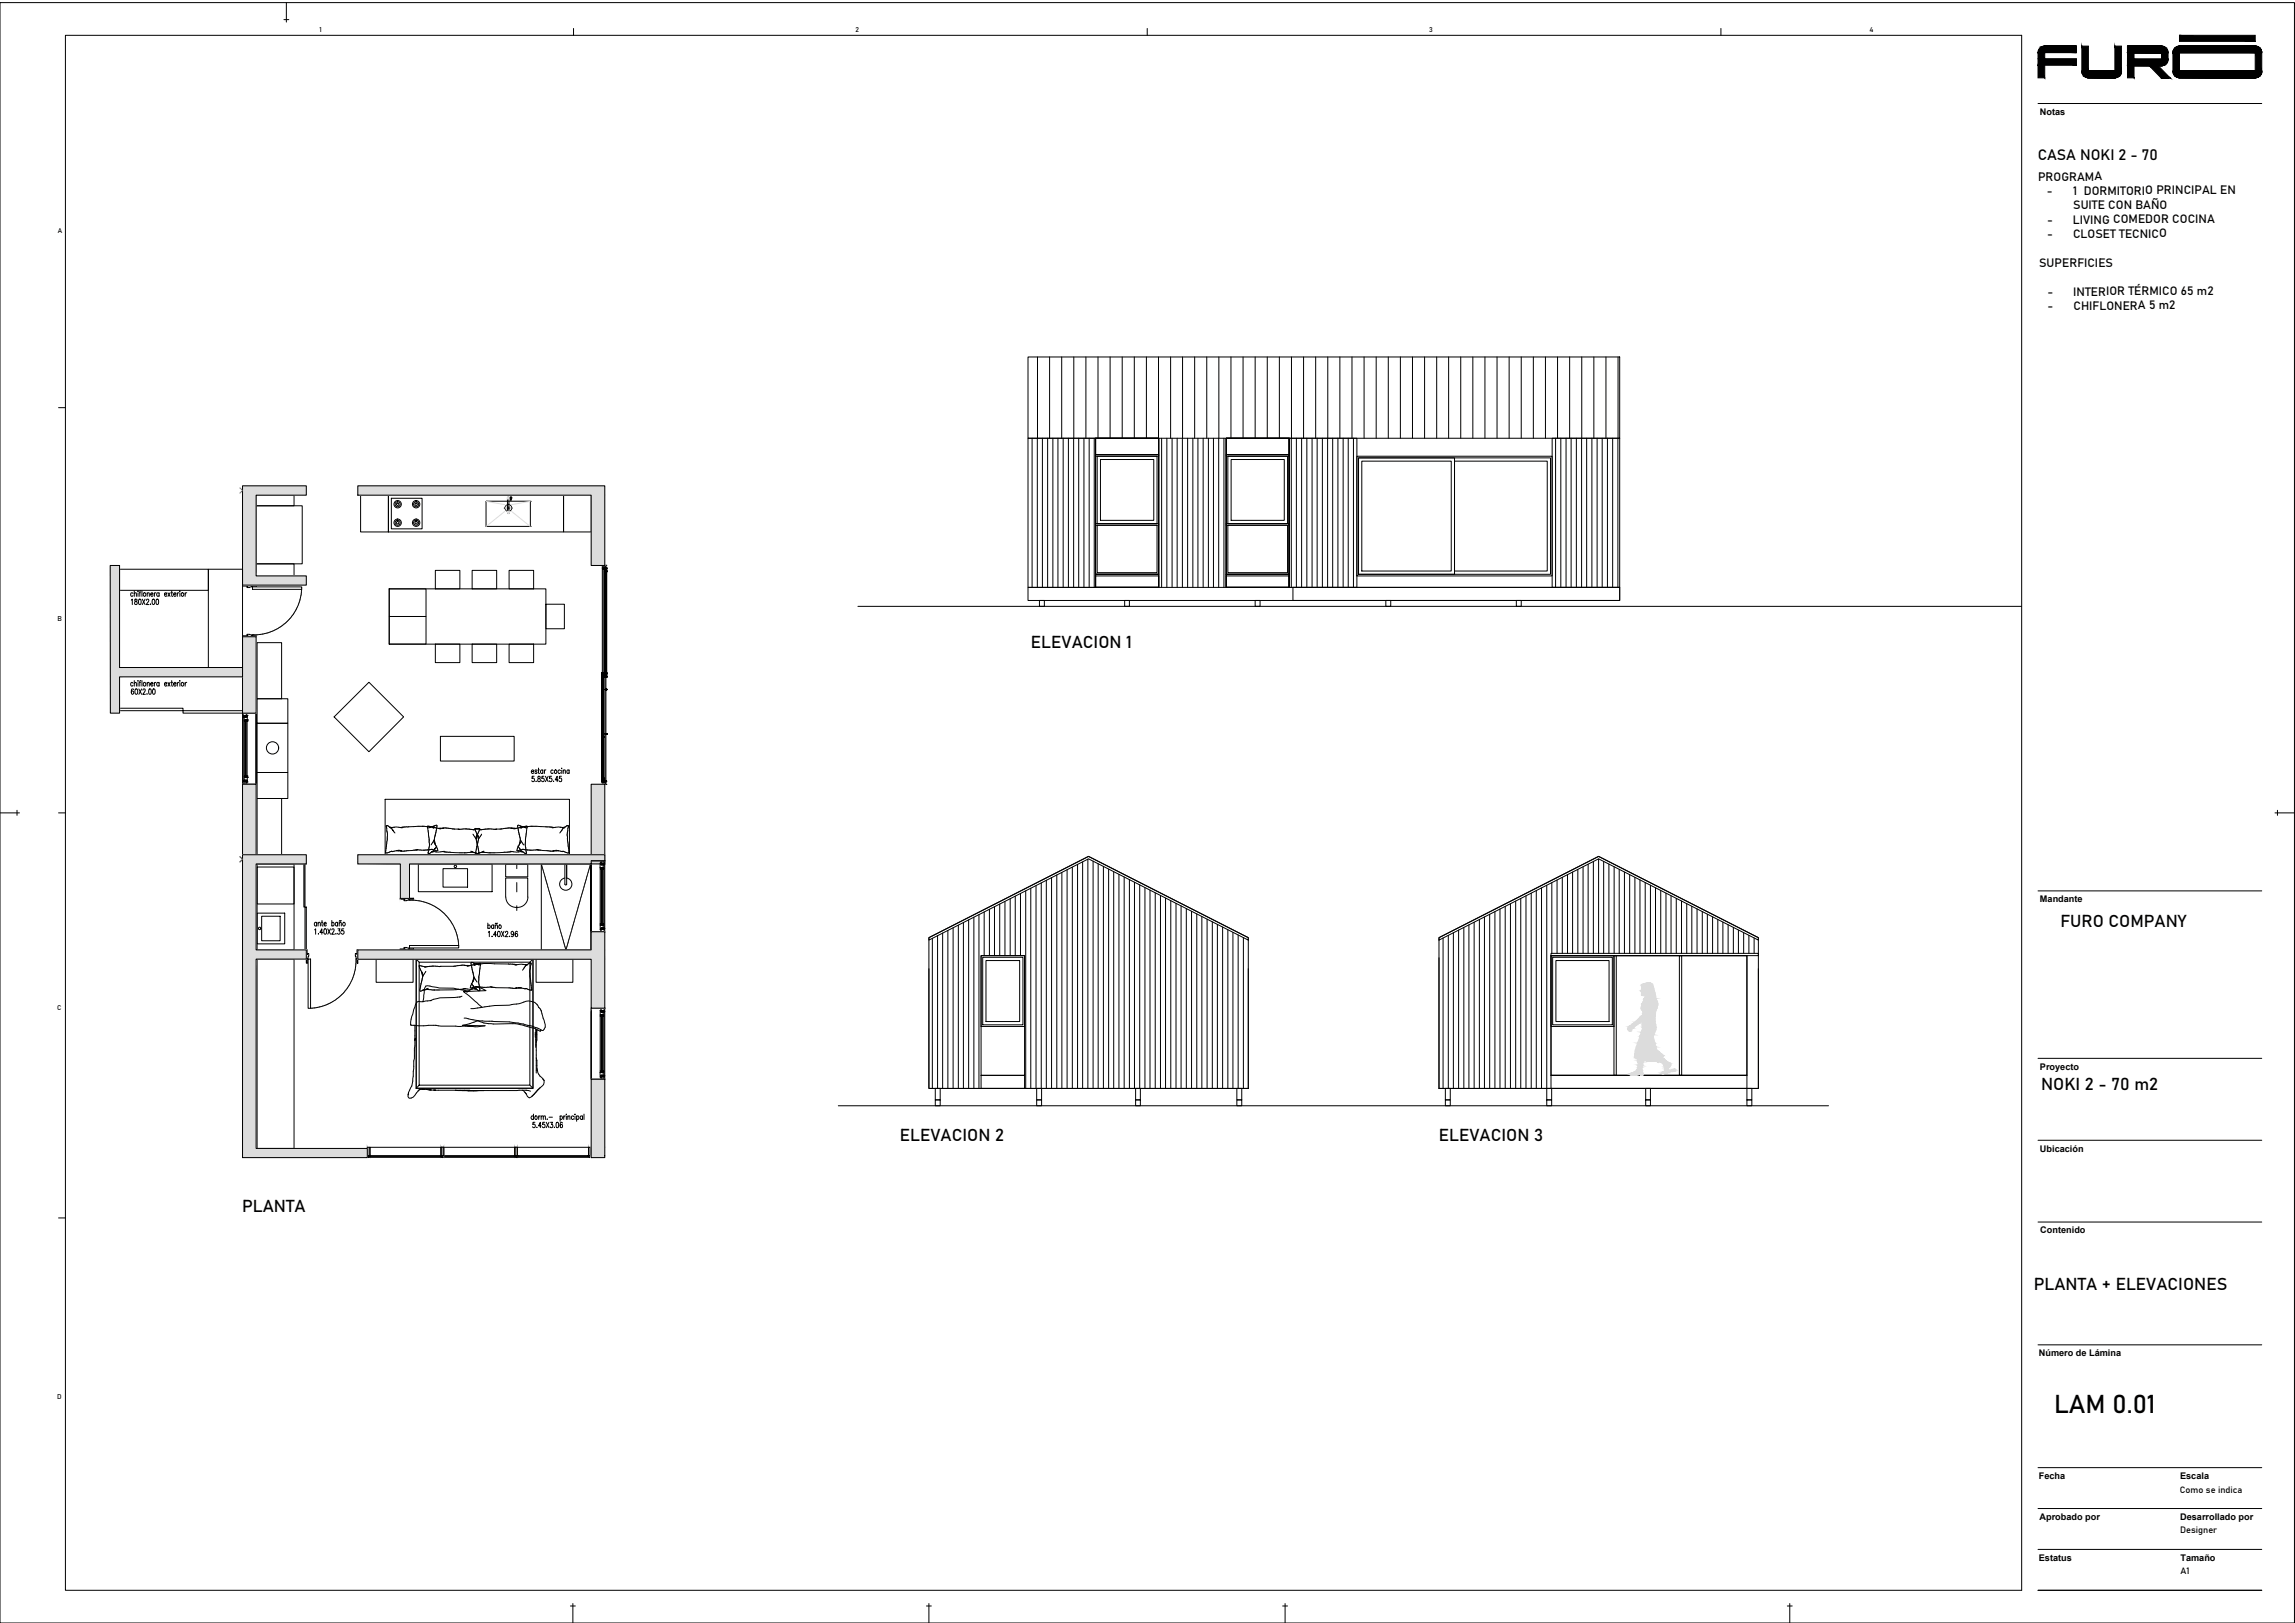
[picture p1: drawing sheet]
<svg xmlns="http://www.w3.org/2000/svg" width="594mm" height="420mm" viewBox="0 0 594 420" stroke-linecap="round" stroke-linejoin="round" font-family="sans-serif">
<defs><g id="words">
<text font-size="6.7" x="531.7" y="365.8">LAM 0.01</text>
<g font-size="4.5">
<text x="266.9" y="167.6">ELEVACION 1</text>
<text x="533.4" y="239.9">FURO COMPANY</text>
<text x="528.4" y="282.2">NOKI 2 - 70 m2</text>
<text x="232.9" y="295.3">ELEVACION 2</text>
<text x="372.4" y="295.3">ELEVACION 3</text>
<text x="62.7" y="313.8">PLANTA</text>
<text x="526.5" y="334">PLANTA + ELEVACIONES</text>
</g>
<text font-size="3.9" x="527.5" y="41.3">CASA NOKI 2 - 70</text>
<g font-size="3.1">
<text x="527.6" y="46.8">PROGRAMA</text>
<text x="529.8" y="50.5">-</text>
<text x="536.7" y="50.5">1 DORMITORIO PRINCIPAL EN</text>
<text x="529.9" y="58">-</text>
<text x="536.6" y="57.9">LIVING COMEDOR COCINA</text>
<text x="536.7" y="54.2">SUITE CON BAÑO</text>
<text x="529.9" y="61.7">-</text>
<text x="536.6" y="61.6">CLOSET TECNICO</text>
<text x="527.9" y="69.1">SUPERFICIES</text>
<text x="530" y="76.5">-</text>
<text x="536.7" y="76.5">INTERIOR TÉRMICO 65 m2</text>
<text x="530" y="80.3">-</text>
<text x="536.7" y="80.2">CHIFLONERA 5 m2</text>
</g>
<g font-size="2.4">
<text x="528.1" y="29.7">Notas</text>
<text x="528.1" y="233.6">Mandante</text>
<text x="528.1" y="276.9">Proyecto</text>
<text x="528.1" y="298.1">Ubicación</text>
<text x="528.2" y="319.3">Contenido</text>
<text x="527.8" y="351.1">Número de Lámina</text>
<text x="527.8" y="382.9">Fecha</text>
<text x="564.3" y="382.9">Escala</text>
<text x="564.3" y="386.4">Como se indica</text>
<text x="527.9" y="393.4">Aprobado por</text>
<text x="564.3" y="393.4">Desarrollado por</text>
<text x="564.3" y="397">Designer</text>
<text x="527.8" y="404.1">Estatus</text>
<text x="564.4" y="404.1">Tamaño</text>
<text x="564.5" y="407.5">A1</text>
</g>
<g font-size="1.8">
<text x="82.7" y="8.2">1</text>
<text x="221.4" y="8.2">2</text>
<text x="370" y="8.2">3</text>
<text x="483.9" y="8.2">4</text>
<text x="15" y="60.2">A</text>
<text x="14.9" y="160.8">B</text>
<text x="14.8" y="261.5">C</text>
<text x="14.8" y="362.1">D</text>
</g>
</g></defs>
<!-- layer: A-MARCO VENTANA -->
<path d="M63.4 185.3h.1M63.4 185.5h.1M63.4 202.4h.1M63.4 202.1h.1M156 223.5h.1M156 223.7h.1M156 240.6h.1M156 240.4h.1M156 278.8h.1M156 278.5h.1M156 261.6h.1M156 261.9h.1" fill="none" stroke="#f00" stroke-width=".26"/>
<!-- layer: 4 -->
<g fill="none" stroke="#000" stroke-width=".26">
<path d="M156 147.2h.1M156 147.1v.1M156.1 147.2h.1M156.1 147.1v.1M156.5 148h.1M156.5 147.9v.1M156.5 147.9h.1M156.6 148h.1M156.6 147.9h.1M156.6 147.8v.1M156.7 147.2h.1M156.7 147.1v.1"/>
<path d="M156.8 147.2h.1M156.8 147.1v.1M156.9 148h.1M156.9 147.9v.1M157 147.9h.1M157 148h.1M155.8 175v.1M155.8 175.2h.1M155.8 175h.1M155.8 175.1h.1M155.8 175.2l.1 .1M155.9 175v.1"/>
<path d="M155.9 175.1h.1M156.2 175.1h.1M156.2 175.2h.1M156.2 175.1v.1M156.5 174.2h.1M156.5 174.3h.1M156.5 174.2v.1M156.6 174.3h.1M156.6 174.1v.1M156.6 174.3l-.1 .1M156.9 174.2h.1M156.9 174.2v.1"/>
<path d="M157 174.3h.1M157 174.2h.1M63.2 185.6h.1M63.2 185.4v.1M63.2 185.5h.1M63.8 185.3h.1M63.8 185.2h.1M63.8 185.2v.1M63.2 202.1h.1M63.2 202.2h.1M63.8 202.3h.1M63.8 202.4h.1"/>
<path d="M63.8 202.3v.1M155.8 201.5h.1M155.8 201.4v.1M155.8 201.4h.1M155.8 201.4l.1 .1M156 202.2h.1M156 202.3h.1M156 202.2v.1M156.1 202.2h.1M156.2 201.5h.1M156.2 201.4v.1M156.2 201.4h.1"/>
<path d="M156.2 201.5v.1M156.7 202.2h.1M156.7 202.3h.1M156.7 202.2v.1M156.8 202.2h.1M155.5 223.5h.1M155.5 223.4l.1 .2M155.6 223.6h.1M156.1 223.8h.1M156.2 223.7h.1M156.2 223.7v.1M156.2 223.6v.2"/>
<path d="M155.5 240.6h.1M155.5 240.7h.1M155.6 240.6h.1M155.6 240.5h.1M155.6 240.5v.1M156.1 240.3h.1M156.2 240.4h.1M156.2 240.2v.2M156.2 240.3v.1M155.5 278.8h.1M155.5 261.6h.1M155.5 261.6l.1 .1"/>
<path d="M155.6 278.7h.1M155.6 261.6h.1M155.6 261.7h.1M155.6 278.6l-.1 .2M156.1 278.5h.1M156.1 261.9l.1 .1M156.1 278.4h.1M156.1 262h.1M156.2 278.6h.1M156.2 261.8h.1M156.2 261.8v.2M156.2 278.4v.1"/>
<path d="M156.2 261.8v.1M156.2 278.4v.2"/>
</g>
<!-- layer: 9 -->
<g fill="none" stroke="#000" stroke-width=".26">
<path d="M268.6 92.4v21.1M271.7 92.4v21.1M274.8 92.4v21.1M278 92.4l-.1 59.7M281.1 92.4v21.1M284.2 92.4v21.1M287.4 92.4v21.1M290.5 92.4v21.1M293.6 92.4v21.1M296.8 92.4v21.1M299.9 92.4v21.1M303 92.4v21.1"/>
<path d="M306.1 92.4v59.7M309.2 92.4v21.1M312.4 92.4v21.1M315.5 92.4v59.7M318.6 92.4v21.1M321.8 92.4v21.1M324.9 92.4v21.1M328 92.4v21.1M331.2 92.4v21.1M334.3 92.4v21.1M337.4 92.4v21.1M340.6 92.4v21.1"/>
<path d="M343.7 92.4v21.1M346.8 92.4v21.1M350 92.4v21.1M353.1 92.4v21.1M356.2 92.4v21.1M359.4 92.4v21.1M362.5 92.4v21.1M365.6 92.4v21.1M368.8 92.4v21.1M371.9 92.4v21.1M375 92.4v21.1M378.1 92.4v21.1"/>
<path d="M381.3 92.4v21.1M384.4 92.4v21.1M387.5 92.4v21.1M390.7 92.4v21.1M393.8 92.4v21.1M396.9 92.4v21.1M400 92.4v21.1M403.2 92.4v21.1M406.3 92.4v21.1M409.4 92.4v21.1M412.6 92.4v21.1M415.7 92.4v21.1"/>
<path d="M418.8 92.4v59.7M267.2 113.5v38.6M268.5 113.5v38.6M269.8 113.5v38.6M271.2 113.5v38.6M272.5 113.5v38.6M273.9 113.5v38.6M275.2 113.5v38.6M276.6 113.5v38.6M279.2 113.5v38.6M280.6 113.5v38.6M281.9 113.5v38.6"/>
<path d="M283.3 113.5v38.6M300.7 113.5v38.6M302 113.5v38.6M303.4 113.5v38.6M304.7 113.5v38.6M307.4 113.5v38.6M308.8 113.5v38.6M310.1 113.5v38.6M311.4 113.5v38.6M312.8 113.5v38.6M314.1 113.5v38.6M316.8 113.5v38.6"/>
<path d="M334.3 113.5v38.6M335.6 113.5v38.6M336.9 113.5v38.6M338.3 113.5v38.6M339.6 113.5v38.6M341 113.5v38.6M342.3 113.5v38.6M343.7 113.5v38.6M345 113.5v38.6M346.3 113.5v38.6M347.7 113.5v38.6M349 113.5v38.6"/>
<path d="M350.4 113.5v38.6M402.7 113.5v38.6M404 113.5v38.6M405.4 113.5v38.6M406.7 113.5v38.6M408.1 113.5v38.6M409.4 113.5v38.6M410.7 113.5v38.6M412.1 113.5v38.6M413.4 113.5v38.6M414.7 113.5v38.6M416.1 113.5v38.6"/>
<path d="M417.4 113.5v38.6M155.9 147v27.2M156.1 147v27.2M156.3 174.3h.1M156.4 174.3h.1M156.4 174.3v.1M156.4 175.1h.1M156.4 175l.1 .1M156.4 175h.1M156.4 175v.1M156.5 175.1h.1M156.5 175v.1"/>
<path d="M156.5 175l-.1 .1M156.6 175.3v27.1M156.7 178.5h.1M156.7 178.4h.1M156.8 178.5h.1M156.8 178.4h.1M156.8 178.6h.1M156.8 175.3v27.1M62.9 185.5v16.6M63.2 186.6v14.4M63.4 186.6h.1M63.4 186.7h.1"/>
<path d="M63.4 186.5h.1M63.4 186.5v.2v-.2M63.4 186.5v.2M63.5 186.5h.1M63.5 186.6h.1M63.5 186.4h.1M63.6 186.5h.1M63.6 186.6h.1M63.6 186.4h.1M64 186.7v14.2M156 190.8h.1M156 190.7h.1"/>
<path d="M156.1 190.8h.1M156.1 190.7h.1M156.7 190h.1M156.7 189.9h.1M156.8 190h.1M156.8 189.9h.1M63.4 201h.1M63.4 201.1h.1M63.4 201.1v-.2v.2M63.4 200.9v.2M63.5 201.1h.1M63.5 201.2h.1"/>
<path d="M63.6 201.1h.1M63.6 201.2h.1M63.7 201.2h.1M155.9 202.3h.1M155.9 202.2h.1M156 202.2h.1M156 202.3h.1M156.1 202.2h.1M156.1 202.3h.1M155.4 225v14.1M155.7 224.8h.1M155.7 224.7h.1"/>
<path d="M155.7 239.3h.1M155.7 239.4h.1M155.8 224.7h.1M155.8 224.8h.1M155.8 239.4h.1M155.8 239.3h.1M155.9 224.7h.1M155.9 224.8h.1M155.9 224.9h.1M155.9 224.7l.1 .3M155.9 224.7v.3M155.9 239.3h.1"/>
<path d="M155.9 239.2h.1M155.9 239.4h.1M155.9 239.1h.1M155.9 239.1v.3M156 239.1l-.1 .3M156.1 224.8v14.5M156.4 223.7v16.7M155.4 263.1v14.2M155.7 277.5h.1M155.7 262.9h.1M155.7 263h.1M155.7 262.8h.1"/>
<path d="M155.8 277.5h.1M155.8 262.9h.1M155.8 263h.1M155.8 262.8h.1M155.9 277.5h.1M155.9 277.4h.1M155.9 277.3h.1M155.9 277.3v.2M155.9 263h.1M155.9 263.1h.1M155.9 262.9h.1M155.9 262.9l.1 .2"/>
<path d="M155.9 262.9v.2M156 277.3l-.1 .2M156.1 263v14.4M156.4 261.9v16.6"/>
</g>
<!-- layer: 5 -->
<g fill="none" stroke="#000" stroke-width=".26">
<path d="M155.9 146.3h.9M155.9 146.3h.1M155.9 146.3v.9M156 147.2h.1M156.1 147.2h.1M156.1 146.8h.1M156.1 146.8v.4M156.4 147.7l.1 .3M156.4 148v26.3M156.5 147.7h.1M156.5 147h.1M156.5 147v.7"/>
<path d="M156.5 148h.1M156.5 147l.1 .3M156.5 147.7v.3M156.6 147.9v26.5l.1-26.4 .1-.1M156.6 147.7v26.7v-26.7M156.6 147.7h.1M156.6 147.3h.3M156.6 147.3h.1M156.6 146.8h-.5M156.6 146.8h.1M156.6 147.7v26.7M156.7 147.9l.1-.1z"/>
<path d="M156.7 146.8l-.1 .4M156.7 147.2h.1M156.7 147.8h.1M156.8 148v26.4l.1-26.4M156.8 147.9h.1M156.8 147.2h.1M156.8 146.3h.1M156.8 146.3v.9M156.9 147.3h.1M156.9 147.7l-.1 26.7h-.1v-26.7M156.9 147.7h-.3M156.9 147.7h.1"/>
<path d="M157 148h.1M157 147.7v.3M157 147h.1M157 147l-.1 .3M157.1 147v28.2M157.1 147.9v.1M155.7 174.9h.1M155.7 174.9l.1 .3M155.7 174.2v.7M155.7 175.1v27.3M155.7 174.2h.1M155.7 174.2h.2"/>
<path d="M155.8 175.2h.1M155.8 175h.1M155.8 174.2h.1M155.8 174.2h.6h-.1M155.8 175v.2M155.9 174.9l-.1 .1M155.9 174.9h.1M155.9 174.5h.2M155.9 174.5h.1M155.9 174.2h.1M155.9 174.2h-.2M155.9 175v26.8"/>
<path d="M155.9 174.9h.3M155.9 174.3h.1M155.9 174.2v.3M156 175h.1M156 175.2h.1M156.1 175.1h-.1M156.1 175.1h.1M156.1 174.5h.1M156.1 174.2h.1M156.1 174.2l.1 .1M156.1 174.2h.2M156.2 174.2h.1"/>
<path d="M156.2 174.2l-.1 .3M156.2 175l-.1 26.8M156.2 174.9h.1M156.2 174.9v.3M156.3 175.2h.1M156.3 174.2h.1M156.3 174.5h.1M156.3 174.7l.1 .3M156.3 174.2v27.3M156.4 175.2h-.1M156.4 174.2v.6M156.4 174.2h.1"/>
<path d="M156.4 174.2l-.1 .1M156.4 174.4h.1M156.4 174.6h.1M156.4 175v.2M156.4 175.2h.1M156.4 175h.1M156.4 174.8h.1M156.4 174.7h.1M156.4 175.2l.6 .1M156.4 174.5h.1M156.4 175.1v.1M156.4 174.9h.1"/>
<path d="M156.4 174.5v.7M156.5 175.2h.1M156.5 174.2l-.1 .3M156.5 174.2h.1M156.5 174.5h.1M156.5 174.2v.3M156.6 174.5h.1M156.6 174.8l.3 .1M156.6 174.8h.1M156.6 174.9v.3h-.1M156.6 175.2h.1M156.6 175.1h.1"/>
<path d="M156.6 174.5h.3M156.7 174.3l.1 .1M156.8 174.3l-.1 .1M156.8 174.3v.1M156.8 175.2h.1M156.9 174.5h.1M156.9 175.2h.1M156.9 174.9h.1M156.9 175.1h.1M156.9 174.9v.3M156.9 175.2h-.1M157 174.2h.1"/>
<path d="M157 174.2v.3M157 175.2h.1M157.1 174.2h.1M62.9 184.6v.9M63 185.5h.1M63 184.6h.2M63 184.6h.1M63 185.5v.1M63.1 185.6h.1M63.1 185.3h.1M63.2 185.6h.1M63.2 185.4h.1"/>
<path d="M63.2 185.3h.1M63.2 184.6h.1M63.2 185.3v.3M63.2 185.2l.4 .1M63.2 185.5v1.1M63.2 186.6l.1 .1M63.2 185.2h.1M63.2 184.6h.5M63.2 186.6h.1M63.2 185.5h.1M63.2 185.5h.3M63.3 186.7h.1"/>
<path d="M63.4 186.4h.1M63.4 186.4v.3M63.4 186.3l.4 .1M63.4 186.7h.1M63.5 186.6h.1M63.5 186.5h.1M63.5 185.5h.1M63.5 185.6h.1M63.5 185.5v.1M63.5 186.4h.1M63.5 185.7h.3M63.6 185.3h.1"/>
<path d="M63.6 186.6h.1M63.6 185.3h.2M63.6 186.5h.1M63.7 186.7h.1M63.7 186.7h.3M63.8 185.3h.1M63.8 184.6h.1M63.8 185.6h.1M63.8 185.5h.1M63.8 184.6v.7M63.8 185.5v.1M63.8 186.5h.1"/>
<path d="M63.8 185.2h.1M63.8 185.2v.3M63.8 185.2h.2M63.8 186.4h.1M63.9 186.4h.1M63.9 186.4l-.1 .3M64 186.4h.1M64 186.7h.1M64 185.2h.1M64 186.4v.3M64 185.2v1.2M62.9 202.1v.9"/>
<path d="M63 202.1h.1M63 203h.7M63 203h.1M63 202v.1M63.1 202.1h.1M63.1 202h.1M63.1 202.4h.1M63.2 202h.1M63.2 202.2h.1M63.2 202.4h.1M63.2 202v.4M63.2 201v1.1"/>
<path d="M63.2 201h.1M63.2 202.1h.1M63.2 202.4h.4M63.2 202.1h.3M63.3 200.9l-.1 .1M63.3 201h.1M63.3 200.9h.1M63.4 201.3h.1M63.4 201.2h.1M63.4 201.3h.4M63.4 201h.1M63.4 201v.3"/>
<path d="M63.5 202.1h.1M63.5 202h.1M63.5 201.2h.1M63.5 202v.1M63.5 202h.3M63.5 201.1h.1M63.6 202.4h.1M63.6 202.4h.2M63.7 200.9h.1M63.7 200.9l.1 .2M63.8 202.4h.1M63.8 203h.1"/>
<path d="M63.8 202h.1M63.8 202.1h.1M63.8 202v.1M63.8 202.4v.6M63.8 201.1h.1M63.8 202.5h.1M63.8 202.1v.4M63.8 201.3h.1M63.8 201.2h.1M63.9 201.2h.1M63.9 201.3h.1M63.9 201.2v.1"/>
<path d="M64 201.2h.1M64 200.9h.1M64 202.4h.1M64 200.9v.3M64 200.9l-.3 .1M64 202.4l-.2 .1M64 201.3h.1M64 201.3v1.1M155.7 202.4h.1M155.7 202.4h.2M155.7 201.4h.1M155.8 201.4h.1"/>
<path d="M155.8 201.4v.4M155.8 201.8h.1M155.9 201.8h.1M155.9 202.4h.1M155.9 202.1h.1M155.9 202.1v1M155.9 201.8h.2M155.9 201.8v-26.8v26.8M155.9 202.2h.1M155.9 202.2h.2M155.9 203.1h.2M155.9 203.1h.1"/>
<path d="M155.9 201.6h.2M156 201.5h.1zM156 201.5h.1M156 201.5v.1M156.1 201.5l-.2-26.5v26.8M156.1 201.5v.1M156.1 202.2h.1M156.1 201.7v-26.7v26.8M156.1 201.7h.1M156.1 201.8h.1M156.1 202.1h-.2M156.1 202.1h.1"/>
<path d="M156.1 202.1v.3h.2M156.1 202.6h.1M156.1 202.6l.5 .1M156.1 203.1h.5M156.1 203.1h.1M156.1 202.2v.4M156.2 201.4l-.1-26.4v26.8M156.2 201.7h.1M156.2 201.7h-.1M156.2 201.4v.3M156.3 201.4v.3M156.3 201.4h.1"/>
<path d="M156.3 202.4h.1M156.3 201.7h.1M156.3 201.7v.7M156.6 203.1h.2M156.6 203.1h.1M156.6 202.6h.1M156.6 202.2l.1 .4M156.7 202.2h.1M156.8 202.2h.1M156.8 203.1h.1M156.8 202.2v.9M155.4 223.4h.1"/>
<path d="M155.4 224.6h.1M155.4 239.5h.1M155.4 224.7v.3M155.4 239.1v1.6M155.4 223.4l-.1 1.2M155.4 224.7h.1M155.4 225h.1M155.4 239.4h.1M155.4 239.1h.1M155.4 225h.2M155.4 239.1h.2M155.4 224.7h.2"/>
<path d="M155.5 224.6h.1M155.5 239.5h.1M155.5 224.6h.5M155.5 223.7h.1M155.5 223.4h.1M155.5 239.5h.5M155.5 223.4v.3M155.5 223.4h-.1M155.6 223.5h.1M155.6 222.8h.1M155.6 224.9h.1M155.6 224.7h.1"/>
<path d="M155.6 223.8h.1M155.6 223.7h.1M155.6 239.2h.1M155.6 239.4h.1M155.6 222.8v.7M155.6 223.8v.1M155.6 224.7v.2M155.6 239.2v.2M155.6 239.4l-.2 .1M155.6 222.8h.5M155.6 225h.1M155.6 223.9h.1"/>
<path d="M155.6 239.1h.1M155.6 239.1v.1M155.6 223.9h.2M155.7 239.4h.1M155.7 239.3h.2M155.7 239.3l.1 .1zM155.7 239.3h.1M155.7 224.7h.2M155.7 239.4h.2M155.7 224.7v.1zM155.7 223.5h.1M155.7 223.5h.4"/>
<path d="M155.8 224.8h.1M155.8 224.8h-.1h.2M155.8 223.7h.1M155.8 223.8h.1M155.8 223.9h.1M155.9 224.8h.1M155.9 223.7h.1M155.9 239.4h.1M155.9 223.8v.1M155.9 223.7h.2M155.9 224.9v.1M156 224.6h.1"/>
<path d="M156 224.7h.1M156 224.9h.1M156 239.5h.1M156 239.4h.1M156 239.2h.1M156 239.1h.1M156 224.7v.2M156 239.1v.3M156 225h.1M156.1 223.5h.1M156.1 222.8h.1M156.1 224.8h.1"/>
<path d="M156.1 223.7h.1M156.1 239.3h.1M156.1 239.3l.1 1.3M156.1 224.9h-.1M156.2 223.9h.1M156.2 223.6h.1M156.2 222.8h.1M156.2 223.5h.1M156.2 223.5l-.1 1.3M156.3 223.8h.1M156.3 223.7h.1M156.3 222.8h.1"/>
<path d="M156.4 222.8v.9M156.4 223.8h-.1M155.4 240.7h.1M155.5 240.4h.1M155.5 240.7h.1M155.5 240.4v.3M155.6 240.6h.1M155.6 241.3h.1M155.6 240.3h.1M155.6 240.2v.1M155.6 240.6v.7M155.6 241.3h.5"/>
<path d="M155.6 240.2h.1M155.6 240.2h.2M155.6 240.3l-.1 .1M155.7 240.6h.1M155.7 240.6h.4M155.8 240.4h.1M155.8 240.2h.1M155.9 240.4h.1M155.9 240.2v.1M155.9 240.4h.2M156.1 240.6h.1M156.1 241.3h.1"/>
<path d="M156.1 240.4h.1M156.1 240.6l.1 .1M156.2 240.2h.1M156.2 240.3h.1M156.2 240.5h.1M156.2 241.3h.1M156.2 240.6h.1M156.3 240.3h.1M156.3 240.4h.1M156.3 241.3h.1M156.4 240.4v.9M155.3 277.6l.1 1.2"/>
<path d="M155.4 278.8h.1M155.4 277.6h.1M155.4 261.6h.1M155.4 262.8h.1M155.4 261.6v1.5M155.4 277.3v.3M155.4 277.3h.1M155.4 263.1h.1M155.4 277.3h.2M155.4 263.1h.2M155.4 262.8h.2M155.5 277.6h.1"/>
<path d="M155.5 262.8h.1M155.5 277.6v.1M155.5 277.7h.1M155.5 277.7h.5M155.5 278.6h.1M155.5 278.8h.1M155.5 262.7h.5M155.5 261.8h.1M155.5 261.5h.1M155.5 261.5v.3M155.5 278.6v.2M155.5 278.5h.1"/>
<path d="M155.5 261.9h.1M155.5 261.5l-.1 .1M155.6 278.7h.1M155.6 279.4h.1M155.6 277.3h.1M155.6 277.5h.1M155.6 278.5h.1M155.6 261.7h.1M155.6 261h.1M155.6 263.1h.1M155.6 262.8h.1M155.6 261.9h.1"/>
<path d="M155.6 261v.7M155.6 261.9v.1M155.6 262.8v.3M155.6 277.3v.2M155.6 278.3v.2M155.6 278.7v.7M155.6 277.5l-.2 .1M155.6 279.4h.5M155.6 278.3h.1M155.6 261h.5M155.6 262h.1M155.6 278.3h.2"/>
<path d="M155.6 262h.2M155.7 277.5h.1M155.7 277.5h.2M155.7 277.6h.2M155.7 262.8h.2M155.7 278.8h.1M155.7 278.7h.1M155.7 262.8l.2 .2zM155.7 261.6h.1M155.7 278.7v.1M155.7 278.8h.4M155.7 261.6h.4"/>
<path d="M155.8 277.4l-.1 .1M155.8 277.5h.1M155.8 278.5h.1M155.8 278.3h.1M155.8 261.9h.1M155.8 262h.1M155.9 277.5h.1M155.9 278.5h.1M155.9 261.9h.1M155.9 261.9v.1M155.9 277.4v.1M155.9 278.3v.2"/>
<path d="M155.9 278.5h.2M155.9 261.9h.2M155.9 277.3h.1M156 277.7h.1M156 277.6h.1M156 277.3h.1M156 262.7h.1M156 262.8h.1M156 263.1h.1M156 262.8v.3M156 277.3v.3M156 277.3l.1 .1"/>
<path d="M156.1 278.8h.1M156.1 279.4h.1M156.1 277.4h.1M156.1 278.5h.1M156.1 261.6h.1M156.1 261h.1M156.1 263h.1M156.1 261.9h.1M156.1 277.4l.1 1.4M156.1 263l-.1 .1M156.2 278.4h.1M156.2 278.6h.1"/>
<path d="M156.2 279.4h.1M156.2 262h.1M156.2 261.7h.1M156.2 261h.1M156.2 261.7l-.1 1.3M156.2 261.6h-.1M156.2 278.7h.1M156.2 278.8h.1M156.2 261.6v.1M156.3 278.4h.1M156.3 262h.1M156.3 278.4l.1 .1"/>
<path d="M156.3 278.5h.1M156.3 279.4h.1M156.3 261.9h.1M156.3 261h.1M156.4 261v.9M156.4 278.5v.9M156.4 261.9l-.1 .1"/>
</g>
<!-- layer: A-MARCO VENTANA -->
<path d="M63.4 186.6h.3v14.4h-.3zM63.5 186.6l.1 14.4zM155.6 224.8h.3v14.5h-.3zM155.7 224.8h.2v14.5h-.2zM155.6 263h.3v14.4h-.3zM155.7 263h.2v14.4h-.2zM95.7 299.3h18.6v.3h-18.6zM95.7 299.5h18.6M114.7 299.3h18.6v.3h-18.6zM114.7 299.5h18.6M133.9 299.3h18.6v.3h-18.6zM133.9 299.5h18.6" fill="none" stroke="#000" stroke-width=".26"/>
<!-- layer: 8 -->
<g fill="none" stroke="#000" stroke-width=".26">
<path d="M283.6 113.5h16.3v4.2h-16.3zM283.6 117.7h16.3v31h-16.3zM283.6 117.7h16.3v18.3h-16.3zM284 118.1h15.5v17.5h-15.5zM284.9 119h13.8v15.7h-13.8zM317.4 113.5h16.3v4.2h-16.3zM317.4 117.7h16.3v31h-16.3zM317.4 117.7h16.3v18.3h-16.3zM317.8 118.1h15.5v17.5h-15.5zM318.7 119h13.7v15.7h-13.7zM351.7 118.5h49.7v30.2h-49.7zM351.7 118.5h24.8v30.2h-24.8z"/>
<path d="M352.5 119.4h23.2v28.4h-23.2zM376.5 119.4h24v28.4h-24zM283.6 135.6h16.3v13.1h-16.3zM284 136h15.5v12.3h-15.5zM317.4 135.6h16.3v13.1h-16.3zM317.8 136h15.5v12.3h-15.5zM30.9 147.4h23v5.4h-23zM62.9 151.5h1.3v.2h-1.3zM63.9 151.7h.3v-.2h.9l.3 .4-1.5 .2zM65.1 151.5h1.3v.2h-1.3zM65.4 151.9h12.7v.7h-12.7zM283.6 148.7h16.3v3.4h-16.3z"/>
<path d="M317.4 148.7h16.3v3.4h-16.3zM53.9 172.8v-25.4h8.9v25.4M62.9 164.6h1.3v.2h-1.3zM63.9 164.2l1.5 .1v.3h-.3v.2h-.9v-.2h-.3zM65.1 164.6h1.3v.2h-1.3zM30.9 183.3h16.5v.7h-16.5zM47.4 184h15.4v.6h-15.4zM62.8 184.6h3.5v18.4h-3.5zM62.9 203h3.4v-18.4h-3.4h3.4v18.4M103.5 232.5h1.3v.3h-1.3zM104.6 232.8h.2v-.3h1l.2 .5-1.4 .2zM105.8 232.5h1.3v.3h-1.3z"/>
<path d="M153 222.8v18.5h3.4h-3.4v-18.5h3.4M153 222.8h3.5v18.5h-3.5zM79.3 245.8h.2v1.3h-.2zM79.3 248.1h.2v1.2h-.2zM79.5 246.8h.4l-.1 1.5-.5-.2v-1h.2zM79.8 248.3h.6v12.7h-.6zM92 246.8h.4v.3h.2v1h-.2v.2h-.2zM92.4 245.8h.2v1.3h-.2zM92.4 248.1h.2v1.2h-.2zM103.5 245.7h1.3v.2h-1.3zM104.6 245.3l1.4 .1v.3h-.2v.2h-1v-.2h-.2zM105.8 245.7h1.3v.2h-1.3z"/>
<path d="M106 244.8h12.7v.6h-12.7zM240.5 250.8v31h82.6v-31M240.5 242.7l41.3-21 41.3 21v.7l-41.3-21.1-41.3 21.1zM254 247.4h11.2v31h-11.2zM254 247.4h11.2v18.3h-11.2zM254.4 247.8h10.4v17.5h-10.4zM255.2 248.7h8.7v15.8h-8.7zM372.5 247.9v33.9h82.7v-31M372.5 242.7l41.3-21 41.4 21v.7l-41.4-21.1-41.3 21.1zM401.5 246.8h53.7v.6h-53.7zM401.5 247.4h16.3v18.3h-16.3zM401.9 247.8h15.5v17.5h-15.5z"/>
<path d="M402.8 248.7h13.7v15.8h-13.7zM417.8 247.4h.6v31h-.6zM434.7 247.4h.6v31h-.6zM153 279.4v-18.4h3.4h-3.4v18.4h3.4M153 261h3.5v18.4h-3.5zM254 278.4h11.2v3.4h-11.2zM95.4 299.2h.5h-.4v.5zM95.7 299.2l.2 .1zM95.8 297h18.4v2.2h-18.4zM114 299.2h.5v.5l-.1-.5zM114 299.2l.3 .1zM114.6 299.2h.4h-.4v.5z"/>
<path d="M114.8 299.2l.2 .1zM114.9 297h18.4v2.2h-18.4zM133.1 299.2l.2 .1zM133.1 299.2h.5v.5v-.5zM133.6 299.2h.5h-.5v.5zM133.9 299.2l.2 .1zM133.9 297h18.5v2.2h-18.5zM152.2 299.2h.5v.5l-.1-.5zM152.2 299.2l.2 .1zM152.4 297.7l.6 1.5M153 297.7l-.6 1.5"/>
</g>
<!-- layer: Auxiliar -->
<g fill="none" stroke="#000" stroke-width=".26">
<path d="M156.6 147.1h.1M156.6 147.2h.1M156.6 147.1v.1M156.9 147.2h.1M156.9 147.1v.1M156.9 147.1h.1M156.4 174.9h.1M156.4 175h.1M156.4 174.5h.1M156.4 174.9v.1M155.8 202.3h.1M155.9 202.3h.1"/>
<path d="M155.9 202.3h-.1M156.2 202.3h.1"/>
</g>
<!-- layer: Perfil -->
<path d="M156.5 147.1v.1M155.9 174.2h.1M156.1 174.2h.1M156.3 174.3v.1M156.4 175v.1M156.3 202.3v.1" fill="none" stroke="#000" stroke-width=".26"/>
<!-- layer: A-VIDRIO -->
<path d="M156 147.2h.1M156.4 145.8v.6l.4 .1h-.8l.4-.1zM156.7 147.2h.1M156.8 147.2h.1M156 202.2h.1M156 203h.8h-.4v.6v-.6zM156.7 202.2h.1" fill="none" stroke="#000" stroke-width=".26"/>
<!-- layer: PUNTOS -->
<g fill="none" stroke="#000" stroke-width=".26">
<path d="M75.3 159.9l-.1 .1M75.4 159.7l-.1 .1M75.5 159.6l-.1 .1M75.6 159.4l-.1 .1M75.7 159.3l-.1 .1M75.9 159.1l-.1 .1M76.1 158.8l-.2 .3M76.2 158.6l-.1 .2M76.2 158.5v.1M76.4 158.3l-.1 .1M76.5 158.2h-.1M76.7 157.8l-.2 .3"/>
<path d="M77 157.1l-.3 .7M77 157v.1M77.1 156.8v.1M77.2 156.6v.1M77.4 156.1l-.2 .4M77.5 155.9l-.1 .1M77.5 155.7v.1M77.6 155.4v.3M77.7 155l-.1 .3M77.8 154.8l-.1 .1M77.9 154.4l-.1 .3M77.9 154.1v.2"/>
<path d="M78 153.5v.3M78 153.9l-.1 .1M78 153.1v.3M78.1 152.7v.2M78.1 152.9l-.1 .1M78.1 152.6v.1M65.4 164.3h.1M65.4 164.3h.3M65.8 164.3h.3M66.2 164.3h.3M66.9 164.3h-.3M67.3 164.3h-.3"/>
<path d="M67.6 164.2l-.2 .1M68 164.1l-.3 .1M68.1 164.1h.1M68.6 164l-.3 .1M68.7 164h.1M69.1 163.9l-.3 .1M69.5 163.8l-.3 .1M69.7 163.7h-.1M69.8 163.6v.1M70.6 163.4l-.7 .2M70.7 163.3v.1M70.9 163.2l-.1 .1"/>
<path d="M71.1 163.1l-.1 .1M71.2 163v.1M71.6 162.9l-.3 .1M71.8 162.8l-.1 .1M71.9 162.7l-.1 .1M72.1 162.6h-.1M72.3 162.5l-.2 .1M72.4 162.4h-.1M72.6 162.3h-.1M72.7 162.2l-.1 .1M72.9 162.1h-.1M73.1 162l-.2 .1"/>
<path d="M73.2 161.8l-.1 .1M73.4 161.7l-.2 .1M73.5 161.6l-.1 .1M73.7 161.5h-.2M73.8 161.4l-.1 .1M74 161.2l-.2 .1M74.2 161l-.2 .2M74.4 160.9l-.1 .1M74.5 160.7l-.1 .1M74.9 160.3l-.4 .4M75 160.1l-.1 .2M75.1 160v.1"/>
<path d="M106 233h.1M106.2 233h.3M106.6 233h.3M107 233h.3M107.4 233l.1 .1M107.5 233.1h.2M107.7 233.1h.3M108.1 233.2h.3M108.5 233.2l.3 .1M108.9 233.3h.1M109.1 233.3h.1M109.2 233.4h.1"/>
<path d="M109.4 233.4h.2M109.6 233.5l.3 .1M110 233.6h.1M110.2 233.6l.4 .2M110.7 233.8l.3 .1M111 233.9l.3 .2M111.4 234.1h.1M111.6 234.1l.1 .1M111.8 234.2l.2 .2M112.1 234.4l.1 .1M112.3 234.5l.1 .1M112.4 234.6l.1 .1"/>
<path d="M112.6 234.7h.1M112.7 234.8l.6 .4M113.4 235.2h.1M113.5 235.3l.2 .1M113.7 235.4l.1 .1M113.9 235.5l.1 .1M114 235.6l.1 .1M114.1 235.8h.2M114.3 235.9l.1 .1M114.4 236l.2 .1M114.6 236.1l.1 .1M114.7 236.3h.2"/>
<path d="M114.9 236.4l.3 .3M115.3 236.8l.4 .5M115.8 237.4h.1M115.9 237.5l.1 .1M116 237.7h.1M116.2 237.8v.1M116.2 238h.1M116.4 238.1l.1 .1M116.5 238.3h.1M116.6 238.4l.1 .1M116.7 238.5l.1 .2M116.8 238.7l.1 .1"/>
<path d="M116.9 238.9l.1 .1M117 239.1l.1 .1M117.1 239.2l.1 .1M117.2 239.4l.1 .1M117.3 239.6h.1M117.4 239.7v.1M117.5 239.9v.1M84.8 260l-.3 .1M85 259.9l-.2 .1M85.3 259.8l-.3 .1M85.8 259.5l-.5 .2M86 259.4l-.1 .1"/>
<path d="M86.1 259.3h-.1M86.3 259.2h-.1M86.4 259.1v.1M86.6 259h-.1M86.8 258.9l-.1 .1M87 258.8l-.2 .1M87.1 258.7h-.1M87.2 258.5l-.1 .1M87.4 258.4l-.1 .1M87.5 258.3l-.1 .1M87.7 258.2l-.1 .1M87.8 258.1h.1"/>
<path d="M88 257.9l-.1 .1M88.1 257.8l-.1 .1M88.5 257.4l-.3 .4M88.7 257.3l-.1 .1M88.8 257.2l-.1 .1M88.9 257v.1M89.1 256.9l-.1 .1M89.2 256.7l-.1 .1M89.3 256.6l-.1 .1M89.7 256.2l-.4 .3M89.8 256l-.1 .1M89.9 255.8l-.1 .1"/>
<path d="M90.1 255.5l-.2 .3M90.2 255.4h-.1M90.3 255.2v.1M90.4 255l-.1 .1M90.5 254.9l-.1 .1M90.6 254.7v.1M90.7 254.6h-.1M90.8 254.4l-.1 .1M90.8 254.2v.1M90.9 254v.1M91 253.9v.1M91.1 253.7v.1"/>
<path d="M91.4 253l-.3 .6M91.4 252.8v.1M91.6 252.4l-.1 .3M91.7 252.3l-.1 .1M91.8 251.7l-.1 .5M91.9 251.3l-.1 .3M91.9 251.2h.1M91.9 251v.1M92 250.8l-.1 .1M92 250.6v.1M92 250.4v.1M92.1 250.2l-.1 .1"/>
<path d="M92.1 250v.1M92.1 249.6v.3M92.2 249.3l-.1 .3M92.2 248.3v.1M92.2 248.5v.3M92.2 248.9v.3M117.6 240.1l.1 .3M117.7 240.4l.2 .5M117.9 240.9l.1 .1M118 241.1v.1M118.1 241.3l.1 .5M118.2 241.9l.1 .1"/>
<path d="M118.3 242l.1 .3M118.4 242.4v.3M118.4 242.8l.1 .1M118.5 243v.1M118.5 243.1l.1 .1M118.6 243.3v.2M118.6 243.7l.1 .1M118.6 243.5v.1M118.7 243.9v.1M118.7 244.1v.3M118.7 244.5v.1M118.7 244.6v.2"/>
<path d="M80.4 261h.2M80.6 261h.1M81.1 260.9l-.3 .1M81.5 260.9h-.3M81.5 260.9h.2M82 260.8l-.3 .1M82.4 260.7l-.3 .1M82.6 260.7h-.1M83 260.6l-.3 .1M83.2 260.6h-.1M83.5 260.4l-.3 .2M83.7 260.4h-.1"/>
<path d="M83.9 260.4h-.1M84.2 260.2l-.3 .1M84.4 260.1l-.1 .1"/>
</g>
<!-- layer: A-MUEBLES -->
<g fill="none" stroke="#000" stroke-width=".26">
<path d="M66.3 130.9h11.9v15.1h-11.9zM66.3 128.2h9.8v2.7h-9.8zM93.3 128.2h7.2v9.5h-7.2zM100.5 128.2h45.4v9.5h-45.4zM101.3 129h8v7.9h-8zM125.8 129.8v6.5M125.9 136.3h.1M125.9 129.8h.1M125.9 136.3h11.3M125.9 129.8h11.3M130.5 131.5h2.1M131.4 128.8v3.8"/>
<path d="M131.4 132.6l.2 .3 .2-.3M131.4 128.8h.4l-.1 3.8M131.6 130.5v2M132.1 129.1l.1 .4h.1l.1-.4M137.2 129.8h.1M137.2 136.3h.1M137.3 129.8v6.5M145.9 128.2h7.1v9.5h-7.1zM66.3 146h9.8v3.1h-9.8zM100.8 152.4h40.5v14.4h-40.5zM100.8 152.4h9.5v7.2h-9.5zM100.8 159.6h9.5v7.2h-9.5z"/>
<path d="M112.7 147.7h6.3v4.7h-6.3zM122.2 147.7h6.4v4.7h-6.4zM131.8 147.7h6.3v4.7h-6.3zM141.3 156.4h4.8v6.4h-4.8zM66.5 166.4h6.4v14.5h-6.4zM112.7 166.8h6.3v4.7h-6.3zM122.2 166.8h6.4v4.7h-6.4zM131.8 166.8h6.3v4.7h-6.3zM66.5 187.2h8v12.8h-8zM66.5 200h8v6.7h-8zM66.5 180.9h8v6.3h-8zM86.5 185.6l9-9 9 9-9 9z"/>
<path d="M114 190.6h19.1v6.4h-19.1zM66.5 206.7h6.4v14.6h-6.4zM99.7 206.9h47.7v14.4h-47.7zM100.9 214.2h.4M101 214.2v.1M101 214.3h.2M101 214.3l-.6-.6-.5 .1 .4 2.7-.5 4.2M101.1 214.2l.6 .7M101.3 214.2l.2 .1M101.4 214.3h.1M101.6 214.9l.2 .2-.1-.2M101.8 215.1l.4 .5"/>
<path d="M102 214.2h1.8M102.1 214.2h-.8M103.9 214.2h.3M104.6 214.1l-.7 .1M110.7 214.1l.2-.2 1.2 .4 1.7 .2M110.7 214l.4 3a7.8 7.8 0 0 1-.2 3.6l-.1 .3 .3 .1 .8-.6M110.8 214l.7 .1M110.9 214l-2.7-.1-3.7 .2M111.1 214.3h-.1M111.3 214.2h.1M111.4 214.1l-.2 .1M111.7 214l-.4 .2"/>
<path d="M111.8 214h-.1M111.9 219.9l-1.9 .2-2.1-.1h.2M112.3 213.9l-.6 .1M112.3 214.2l-.1 .1M112.4 218.1l.9 2.1-1.5-.3M112.4 217.5l-.8 1.2M112.4 217.4l.3 1.3M112.4 213.8l.7-.1-.5 2.5M112.4 218l.1 .1M112.4 213.8l-.2 .1M112.4 213.8l-.3 .2M112.5 219.8l-.5 .6"/>
<path d="M112.5 218.2v.1M112.6 216.2l-.2 1.3M112.6 216.2h.1M113.1 219l-.6 .8 .1-.2M113.6 214.5h.1M113.7 214.5h.3M114.1 214.5h.1M114.5 214.4l-.9 .1M114.7 214.4h.2M114.7 214.4l-.1 .1M114.8 214.4h-.3M114.9 214.4l3.9 .3"/>
<path d="M114.9 214.4h-.4M118.6 214.6l.1 .1M119 214.7h-.2l2-.1 2 .2M122.4 215.9l.9 1.4M122.7 214.8l1.5-.3-.6 1.5M123.3 217.3l.7 3.7-.7-.1M123.3 216.6v.1M123.5 216.2l-.2 1.1M123.6 216v.2M123.6 216l-.4 .6M123.6 216.2l.3 1.1M123.7 216.4v.1"/>
<path d="M123.8 216.6v.1M123.9 217.3l-.8 3.5M124.4 214.8l-1.5-.3 1 2.1M124.7 215.9l-.8 1.4M128.6 214.6l-.2 .1M132.2 214.4l-7.9 .4M132.2 214.4h.4M132.3 214.4l.2 .1M132.3 214.4h.2M132.5 214.4h.1M132.6 214.4l1 .1M132.6 214.4h.1"/>
<path d="M132.9 214.5h.1M133.4 214.5h-.3M133.6 214.5h-.3M134 219l.6 .8M134.5 219.6l.1 .2M134.5 216.2h.1M134.5 218.6l-.1 .1M134.5 218.5l-.7 1.7 1.5-.3M134.5 216.2l.2 1.3M134.6 219.8l.5 .6M134.6 218.3l-.1 .2M134.6 218.2v.1"/>
<path d="M134.7 213.8l-.7-.1 .5 2.5M134.7 218v.1M134.7 213.8l.2 .1M134.7 213.8l.3 .2M134.7 217.5l.9 1.2M134.7 217.4l-.3 1.2M134.7 218.1l-.1 .2M134.8 213.9l.6 .1M134.9 214.3h.1M135.2 219.9h.4M135.3 214h.1M135.4 214h.1"/>
<path d="M135.4 214l.4 .2M135.6 219.9h.1M135.6 219.9l1.6 .2 2-.1h-.2M135.8 214.2h.1M136 214.3h.1M136.2 214h5.1M136.3 214l-.6 .1 .3 .1M136.4 214.1l-.5 4.5 .4 2.3h-.4l-.6-.4M136.4 214l-2.8 .5M141.3 214h.1M141.4 214l2 .2M142.9 214.2h.4"/>
<path d="M145 214.2h.8M145.1 214.2h-1.8M145.3 215.1l.2-.2-.1 .2M145.3 215.1l-.4 .5M145.8 214.2l-.2 .1M145.9 214.3h.2M146 214.2l-.5 .7M146.2 214.2l-.2 .1 .7-.6 .5 .1-.4 2.5 .5 4.4M146.2 214.2h-.4M66.5 223.7h9.6v22.2h-9.6zM66.5 236.4h7.2v7.9h-7.2zM66.5 224.5h9.6v9.5h-9.6z"/>
<path d="M67.7 237.2h4.8v6.3h-4.8zM78.7 223.7h.3v11.1h-.3zM79 234.8h.3v11.1h-.3zM101.3 220.4h.1M101.3 220.4h.2M101.3 220.4l-1.1 .4h-.3l-.1-.2M102.7 220.2l.9 .1M103.3 220.1h.1M103.3 220.1l-2 .3M103.6 220.3h.3M103.8 220.3h.2M107.9 220l-3.3 .3h-1"/>
<path d="M108.3 223.7h19.1v7.1h-19.1zM111.8 220.5h.1M112 220.4h.1M112 220.4h-.2M112.2 220.5l.8 .1M112.2 220.5h-.3M112.4 220.4l-.2 .1M114.7 220.4l-1.8 .1M114.7 224.9h6.3v4.8h-6.3zM115.1 220.4h-.5l.8 .2M115.4 220.6l3.6 .2 3.3-.2M121.9 220.3l.1 .1"/>
<path d="M122 220.5l.3 .1M122.1 220.5l.5 .2M122.2 220.5h.1M122.6 220.7h.1M122.6 220.7l.5 .1M123 220.7l.3 .2M123.1 220.8l.2 .1M123.1 220.8l.2 .3 .7-.3M124.5 220.7h.1M124.5 220.7l-.5 .1M124.5 220.7h-.1M124.8 220.6h.6"/>
<path d="M125 220.5h.1M125 220.5l-.5 .2M125.1 220.5l-.2 .1M125.3 220.3l-.2 .1M130.9 223.8h5.7v3.2h-5.7zM130.9 232.2v-4.9h5.7v4.9M130.9 232.2a2.69 2.69 0 0 0 2.7 2.7M132 220.4h.4M132.4 220.4l-4.3 .4-2.8-.2M132.4 220.4l1.8 .1M133.6 235h.3M133.8 223.6v1.3"/>
<path d="M133.8 228.5v2.4M133.8 234.5v1.2M134.7 220.4l.2 .1M134.9 220.5h.4M134.9 220.5l-.8 .1M135 220.4l.3 .1M135.2 220.4l.1 .1M136.7 232.2a2.69 2.69 0 0 1-2.7 2.7M139.2 220h.2M139.2 220h.1M139.3 220l3.2 .3h1M140.1 223.7h12.8v22.3h-12.8z"/>
<path d="M143.3 220.3h-.1h.3M143.8 220.1h.1M143.9 220.1l1.9 .3M144.4 220.2l-.9 .1M144.4 220.2h.1M145.6 220.4l1.3 .4 .4-.1M146.2 227.3a1.59 1.59 0 0 0-1.1 2.4 1.59 1.59 0 0 0 2.7 0 1.59 1.59 0 0 0-1.1-2.4M146.2 223.7h.5v5.2l-.2 .2-.3-.2zM146.7 223.7v3.7M147.3 220.6v.1M66.5 248.3h9.6v49h-9.6zM97.4 248.3h9.5v6h-9.5z"/>
<path d="M107.7 248.3h30.3v33.4h-30.3zM107.7 248.3l.8 .8M109.1 251.5l.1 .4M109.1 251.5l.3 .6M109.1 254.1l-.4 2.4 .9-.2M109.1 254v.1M109.2 251.9l.2 .9M109.3 251.9v.1M109.3 252.1l.1 .1M109.4 252.8l-.3 1.2M109.6 259.3l-1.3-.1a1.35 1.35 0 0 0-.9 1.5l-.8 2.4-.3 2.1M110 250.3l-1.5-.3 .6 1.5"/>
<path d="M110.1 256.2h.1M110.1 256.2l-.6 .1M110.2 251.5l-.8 1.3M110.5 256h.1M110.6 256l-.5 .2M110.7 256l-.3 .1M110.8 255.9h-.1M111.4 259l-2 .3M111.4 259h.1M114.1 250.2l-2.3-.1-1.9 .2M119.1 258.1l-1.5 .1a13.5 13.5 0 0 0-6.2 .8M119.6 257.9l-.6 .2"/>
<path d="M120 255.9h.4M120.2 249.9l-6.2 .3M120.2 249.9h.4M120.2 249.9l.3 .1M120.3 249.9h.1M120.4 255.9l1.8 .1M120.4 249.9h.2M120.5 255.9l-3.1 .3-5.4 .1-1.6-.2M120.6 249.9h.4M120.9 250.1h.1M120.9 249.9l.6 .1M121.2 256.6a2.73 2.73 0 0 1 2.9-.9l1.7 .8-5.8 .2 4.8 4.1"/>
<path d="M121.2 256.6l-.4 .3M121.3 256.6h-.4M121.3 256.5l-3.9-.7h-3.7l-1.9-.4a1.21 1.21 0 0 0-1.3-.2 1.21 1.21 0 0 0-.7 1.2l-.3 2.9M121.5 250h.1M122 254.6l.4 .5M122.3 254.2l-.5 1.5 1.4-.3M122.4 254.1l-.1 .1M122.6 255.3l-.2-.2 .7 .8M122.6 253.8l-.3 .4M122.6 249.3l-.5-.2-.2 .3 .8 3.5M122.6 253.5v.1M122.6 249.3l.3 .1"/>
<path d="M122.6 249.3l.3 .2M122.7 252.9l.8 1.4M122.7 255.9l.2 .1M122.7 252.9l-.3 1.2M122.7 253.6l-.2 .2M122.7 249.8h.2M122.8 249.4l.6 .1M122.9 256l-.8 .1M122.9 256h.4M123 249.8l-2.1 .3M123 255.9h.2M123.1 255.4l2 .2 2.2-.1"/>
<path d="M123.4 249.5h.1M123.4 249.5l.4 .2M123.7 249.6l.2 .1M123.8 249.7h.1M123.8 249.6l1.4-.2 7.7 .2M123.8 249.6h-.2M123.9 249.8l.2 .1M124.4 249.5l-.5 4.4 .3 2.5-.4 .1-.6-.5M124.4 249.6l-.2-.2-1.2 .4M127.3 255.5l6.5 .3M132.9 249.6l.8 .2h-.5M133.5 255.8h.1"/>
<path d="M133.7 255.8h.1M133.7 255.8h-.1M133.7 255.7l-.2 .1M134.2 255.7h.4M134.2 255.7h.1M134.5 255.7l1.6 .2M134.7 255.7l-.9 .1M134.7 255.7h.1M135.3 249.6l.8 .1M135.5 249.7l-1.9 .1M135.7 250.6l-.4 .6M135.9 255.9l1.5 .4 .3-.1"/>
<path d="M136.1 249.7l-.2 .1M136.2 255.9h-.2M136.3 249.8l-.6 .8 .1-.2M136.4 249.8l.7-.5h.4l-.3 2.5 .4 4.4M136.4 249.8h-.2M136.5 249.7l-.1 .1M136.5 249.7h-.4M137.6 256.1l.1 .1M138 248.3l-.8 .8M138.8 248.3h9.5v6h-9.5zM106.3 265.2l.1 .2 2.1 .2 4.4-.2M106.3 265.2l.1 .2"/>
<path d="M107.4 265.4v4l.1-.6M107.4 269.4l-.4 7.9a9.4 9.4 0 0 1-1.3 5.5v.7M120.1 263.6l3.6 .6M123.6 264.2a11.4 11.4 0 0 0 4.8 .9l3.7-.1a21.4 21.4 0 0 1 7 1.6l.8 .3M123.7 264.2l3.7 .2M123.7 264.2l-2.1 .8-1.9 .4 5.9 .2a18.6 18.6 0 0 1-5.7 0h-5.8l-1.3-.2M138.6 267.3v1.2M138.7 266.4v4.7M138.8 269.9l.2-.7v-2.6l-.2 .7v10.5M138.8 273.9l.2 .6v2.7M139 276.5l.1 .6a3.2 3.2 0 0 0 1.5 2.2l.2 .4M139 260.1l.5 .8"/>
<path d="M139 266.5v.1M139.1 260.1a3.2 3.2 0 0 0-4.2-.4l-3.1 .5-3.7 .1-6.2 .8M139.4 260.8l.7 .9M139.9 266.8v.1M140 261.6l.8 2.5a2.37 2.37 0 0 1-.2 2.7 23.5 23.5 0 0 0-7.7-2.1l-5.6-.3M140.1 266.7l-.2 .2M140.5 279.3l.3 .4M140.8 279.7a1.6 1.6 0 0 1-.9 1.8l-2 2.2-.8 .5-.6-.4-.7-1.1M108.5 280.9h28.7v-31.8h-28.7v31.8l-.8 .8M109.1 281.9l-.5 .1-.4 .4M109.8 282a1.61 1.61 0 0 0-2 1 1.91 1.91 0 0 1-1.9 1.3l-.3-.4 .1-1.1M109.8 281.9h-.7l.7 .1"/>
<path d="M109.8 282l1.2 .1M110.4 282l1.2 .2M111.6 282.1h-.6l.6 .1M111.6 282.2h.6M112.8 282.2h-.6h.6M112.8 282.2h5.1M117.9 282.2l7.4 .1h-5.7h4.3M117.9 282.2h3.7M120.8 282.3h3.1M135.2 282.2l.3 .1 .8 .9M136.1 282.2l1.2 .3M136.3 282.2l-12.4 .1"/>
<path d="M137.2 280.9l.8 .8M139.8 281.6l-2.2 2.2"/>
<circle cx="102.9" cy="130.5" r=".95"/>
<circle cx="102.9" cy="135.3" r=".95"/>
<circle cx="102.9" cy="135.3" r=".66"/>
<circle cx="102.9" cy="130.5" r=".66"/>
<circle cx="102.9" cy="135.3" r=".32"/>
<circle cx="102.9" cy="130.5" r=".32"/>
<circle cx="107.7" cy="130.5" r=".95"/>
<circle cx="107.7" cy="135.3" r=".95"/>
<circle cx="107.7" cy="130.5" r=".66"/>
<circle cx="107.7" cy="135.3" r=".66"/>
<circle cx="107.7" cy="135.3" r=".32"/>
<circle cx="107.7" cy="130.5" r=".32"/>
<circle cx="131.6" cy="131.5" r=".87"/>
<circle cx="132.3" cy="128.9" r=".23"/>
<circle cx="70.5" cy="193.6" r="1.59"/>
<circle cx="117.9" cy="224.3" r=".32"/>
<circle cx="67.2" cy="240.3" r=".32"/>
</g>
<g fill="none" stroke="#dcdcdc" stroke-width=".26">
<path d="M125.9 129.8l4.8 .8M130.7 132.4l-4.8 3.9M131.4 132.6l.2 .2 .2-.2M131.4 132.4l.2 .2 .2-.2M131.4 132.4v.1M131.4 132.3l.2 .2 .2-.2M131.4 129l.2-.2 .2 .2M131.4 129.3l.2-.2 .2 .2M131.4 128.9l.2-.2 .2 .2M131.5 128.8l.3 .1-.2-.1-.2 .1zM131.5 132.9h.2M131.6 128.7h.5"/>
<path d="M131.8 132.4l-.2 .2-.2-.1M132.1 129.1l-.6-.1-.1 .1 .2-.1 .2 .2M132.1 129.1l-.1-.3 .3-.2 .2 .2-.1 .3M132.4 132.4l4.8 3.9M137.2 129.8l-4.8 .8"/>
<circle cx="131.6" cy="131.5" r=".57"/>
<circle cx="131.6" cy="131.5" r=".61"/>
</g>
<!-- layer: 8 -->
<g fill="#dcdcdc" stroke="#dcdcdc" stroke-width=".26">
<path d="M92.6 128.2h63.9z"/>
<path d="M153 128.2h3.5v18.2z"/>
<path d="M62.8 149.1h16.5v2.4z"/>
<path d="M153 203h3.5z"/>
<path d="M64.3 221.3h15z"/>
<path d="M92.6 125.8l63.9 2.4v-2.4zM92.6 125.8l63.9 2.4h-63.9zM92.6 128.2h63.9z"/>
<path d="M62.8 125.8l16.5 2.4v-2.4zM62.8 125.8l16.5 2.4h-16.5z"/>
<path d="M153 146.4h3.5zM153 128.2l3.5 18.2h-3.5z"/>
<path d="M62.8 128.2l3.5 20.9v-20.9zM62.8 128.2l3.5 20.9h-3.5z"/>
<path d="M62.8 149.1h16.5zM62.8 149.1h16.5z"/>
<path d="M62.8 151.5h16.5zM62.8 149.1l16.5 2.4h-16.5z"/>
<path d="M62.8 164.8l3.5 19.8v-19.8zM62.8 164.8l3.5 19.8h-3.5z"/>
<path d="M153 203l3.5 18.3v-18.3zM153 203l3.5 18.3h-3.5z"/>
<path d="M62.8 203l3.5 18.3v-18.3zM62.8 203l3.5 18.3h-3.5z"/>
<path d="M153 221.3h3.5zM92.6 221.3h63.9z"/>
<path d="M92.6 221.3l63.9 2.3v-2.3zM92.6 221.3l63.9 2.3h-63.9z"/>
<path d="M62.8 221.3l16.5 2.3v-2.3zM62.8 221.3l16.5 2.3h-16.5z"/>
<path d="M92.6 221.3h63.9zM92.6 221.3h63.9z"/>
<path d="M92.6 221.3h63.9l-63.9 1.5zM92.6 222.8h63.9v-1.5z"/>
<path d="M92.6 222.8h60.4l-60.4 .8zM92.6 223.6h60.4v-.8z"/>
<path d="M62.8 221.3h16.5l-16.5 2.3zM62.8 223.6h16.5v-2.3z"/>
<path d="M103.6 223.6h2.4l-2.4 9zM106 223.6l-2.4 9h2.4z"/>
<path d="M62.8 223.6h3.5l-3.5 22.3zM66.3 223.6l-3.5 22.3h3.5z"/>
<path d="M153 241.3h3.5l-3.5 4.6zM156.5 241.3l-3.5 4.6h3.5z"/>
<path d="M62.8 245.9h16.5l-16.5 2.4zM62.8 248.3h16.5v-2.4z"/>
<path d="M92.6 245.9h63.9l-63.9 2.4zM92.6 248.3h63.9v-2.4z"/>
<path d="M153 248.3h3.5l-3.5 12.7zM156.5 248.3l-3.5 12.7h3.5z"/>
<path d="M153 279.4h3.5l-3.5 17.6zM156.5 279.4l-3.5 17.6h3.5z"/>
<path d="M62.8 248.3h3.5l-3.5 49zM66.3 248.3l-3.5 49h3.5z"/>
<path d="M153 297h3.5l-3.5 2.2zM153 299.2h3.5v-2.2z"/>
<path d="M153 299.2h3.5l-3.5 .5zM153 299.7h3.5v-.5z"/>
<path d="M62.8 297.3h32.3l-32.3 2.4zM62.8 299.7h32.3v-2.4z"/>
</g>
<!-- layer: A - MUROS -->
<g fill="none" stroke="#000" stroke-width=".26">
<path d="M266.1 92.4h153.2v21.1h-153.2zM266.1 113.5h17.5v38.6h-17.5zM283.6 113.5h16.3v4.6h-16.3zM283.6 113.5h16.3v38.6h-16.3zM317.4 113.5h16.3v4.6h-16.3zM317.4 113.5h16.3v38.6h-16.3zM333.7 113.5h17.5v38.6h-17.5zM351.2 118.1h50.6v31h-50.6zM401.8 113.5h17.5v38.6h-17.5zM62.8 125.8h16.5v2.4h-13v20.9h13v2.4h-16.5zM92.6 125.8h63.9v20.6h-3.5v-18.2h-60.4zM28.5 146.4h2.4v26.4h31.9v2.4h-31.9v9.4h-2.3z"/>
<path d="M222.1 157h301.2M266.1 152.1h153.2v3.3h-153.2zM269.1 155.4h1.2v1.6h-1.2zM283.6 149.1h16.3v3h-16.3zM291.1 155.4h1.3v1.6h-1.3zM317.4 149.1h16.3v3h-16.3zM324.9 155.4h1.3v1.6h-1.3zM334.7 152.1h84.6v3.3h-84.6zM358.7 155.4h1.3v1.6h-1.3zM392.5 155.4h1.3v1.6h-1.3zM62.8 164.8h3.5v19.8h-3.5zM62.8 203h3.5v18.3h13v2.3h-16.5z"/>
<path d="M62.8 221.3h16.5v2.3h-13v22.3h13v2.4h-13v49h28.8v2.4h-32.3zM92.6 221.3h60.4v-18.3h3.5v20.6h-63.9zM92.6 221.3h63.9v1.5h-3.5v.8h-47v9h-2.4v-9h-11zM92.6 245.9h60.4v-4.7h3.5v19.8h-3.5v-12.7h-60.4zM240.5 242.7l41.3-21 41.3 21v39.1h-82.6zM372.5 242.7l41.3-21 41.4 21v39.1h-82.7zM401.5 247.4h50.7v31h-50.7zM153 279.4h3.5v20.3h-3.5zM401.5 278.4h50.7v3.4h-50.7zM95.1 297h.7v2.2h-.7zM114.2 297h.7v2.2h-.7zM133.3 297h.6v2.2h-.6z"/>
<path d="M152.4 297h.6v2.2h-.6zM152.4 297.7h.6v1.5h-.6zM217 286.3h256.3M242.1 281.8h1.3v2.9h-1.3zM242.1 284.7h1.3v1.6h-1.3zM268.4 281.8h1.2v2.9h-1.2zM268.4 284.7h1.2v1.6h-1.2zM294 281.8h1.2v2.9h-1.2zM294 284.7h1.2v1.6h-1.2zM320.2 281.8h1.2v2.9h-1.2zM320.2 284.7h1.2v1.6h-1.2zM374.1 281.8h1.3v2.9h-1.3z"/>
<path d="M374.1 284.7h1.3v1.6h-1.3zM400.4 281.8h1.3v2.9h-1.3zM400.4 284.7h1.3v1.6h-1.3zM426 281.8h1.2v2.9h-1.2zM426 284.7h1.2v1.6h-1.2zM452.2 281.8h1.3v2.9h-1.3zM452.2 284.7h1.3v1.6h-1.3z"/>
</g>
<!-- layer: 10 -->
<g fill="none" stroke="#f00" stroke-width=".26">
<path d="M62.1 126.3l.1 .1M62.2 127.6h-.1M62.3 126.5l.1 .1M62.4 127.4l-.1 .1M62.5 126.7l.1 .1M62.6 127.2l-.1 .1M62.7 126.9v.1M62.1 221.8l.1 .1M62.2 223.1h-.1M62.3 222l.1 .1M62.4 222.8l-.1 .2M62.5 222.2l.1 .1"/>
<path d="M62.6 222.6l-.1 .2M62.7 222.4v.1"/>
</g>
<!-- layer: A-HATCH TABIQUE -->
<g fill="#ffbf00" stroke="#ffbf00" stroke-width=".26">
<path d="M152.4 297.7h.6l-.6 1.5zM153 297.7l-.6 1.5h.6z"/>
<path d="M152.4 297l.6 2.2v-2.2zM152.4 297l.6 2.2h-.6z"/>
<path d="M133.3 297l.6 2.2v-2.2zM133.3 297l.6 2.2h-.6z"/>
<path d="M114.2 297h.7l-.7 2.2zM114.9 297l-.7 2.2h.7z"/>
<path d="M133.3 297h.6l-.6 2.2zM133.9 297l-.6 2.2h.6z"/>
<path d="M114.2 297l.7 2.2v-2.2zM114.2 297l.7 2.2h-.7z"/>
<path d="M95.1 297l.7 2.2v-2.2zM95.1 297l.7 2.2h-.7z"/>
</g>
<!-- layer: A-PROYECCIONES -->
<g fill="none" stroke="#000" stroke-width=".26">
<path d="M140.1 223.7h.1M140.2 223.8v.1M140.2 223.9v.1M140.3 224.1v.1M140.3 224.2v.1M140.3 224.4v.1M140.4 224.5v.1M140.4 224.7h.1M140.5 224.8v.1M140.5 225h.1M140.5 225.1v.1M140.6 225.3h.1"/>
<path d="M140.6 225.4v.1M140.7 225.6h.1M140.7 225.7v.1M140.8 225.8v.1M140.8 226h.1M140.8 226.1v.1M140.9 226.3h.1M140.9 226.4v.1M141 226.6h.1M141 226.7v.1M141.1 226.9h.1M141.1 227h.1"/>
<path d="M141.1 227.1v.1M141.1 227.3h.1M141.2 227.4v.1M141.2 227.6h.1M141.3 227.7v.1M141.3 227.8l.1 .1M141.4 228h.1M141.4 228.1v.1M141.4 228.3h.1M141.5 228.4v.1M141.5 228.6h.1M141.6 228.7v.1"/>
<path d="M141.6 228.9h.1M141.6 229l.1 .1M141.7 229.2h.1M141.7 229.3l.1 .1M141.8 229.4v.1M141.8 229.6v.1M141.9 229.7v.1M141.9 229.9h.1M141.9 230v.1M142 230.2h.1M142 230.3v.1M142.1 230.5h.1"/>
<path d="M142.1 230.6v.1M142.2 230.8h.1M142.2 230.9h.1M142.2 231v.1M142.3 231.2h.1M142.3 231.3v.1M142.4 231.5h.1M142.4 231.6h.1M142.5 231.7v.1M142.5 231.9h.1M142.5 232v.1M142.6 232.2h.1"/>
<path d="M142.6 232.3v.1M142.7 232.5h.1M142.7 232.6v.1M142.7 232.7v.1M142.7 232.9l.1 .1M142.8 233v.1M142.8 233.2l.1 .1M142.9 233.3v.1M142.9 233.5l.1 .1M143 233.6v.1M143 233.8h.1M143 233.9l.1 .1"/>
<path d="M143.1 234.1h.1M143.1 234.2l.1 .1M143.2 234.4h.1M143.2 234.5l.1 .1M143.3 234.7h.1M143.3 234.8h.1M143.3 234.9v.1M143.4 235.1h.1M143.4 235.2v.1M143.5 235.4h.1M143.5 235.5h.1M143.6 235.6v.1"/>
<path d="M143.6 235.8h.1M143.6 235.9v.1M143.7 236.1h.1M143.7 236.2v.1M143.8 236.3v.1M143.8 236.5v.1M143.8 236.6v.1M143.9 236.8v.1M143.9 236.9v.1M144 237.1v.1M144 237.2v.1M144.1 237.4h.1"/>
<path d="M144.1 237.5v.1M144.1 237.7h.1M144.2 237.8v.1M144.2 238h.1M144.3 238.1v.1M144.3 238.3h.1M144.3 238.4l.1 .1M144.4 238.5v.1M144.4 238.7h.1M144.4 238.8l.1 .1M144.5 239h.1M144.5 239.1l.1 .1"/>
<path d="M144.6 239.3h.1M144.6 239.4h.1M144.7 239.5v.1M144.7 239.7h.1M144.7 239.8l.1 .1M144.8 240h.1M148.2 240h.1M148.3 239.8l-.1 .1M148.3 239.7h.1M148.3 239.5v.1M148.4 239.4h-.1M148.4 239.3h.1"/>
<path d="M148.5 239.1l-.1 .1M148.5 239h.1M148.5 238.8v.1M148.6 238.7h-.1M148.6 238.5v.1M148.7 238.4l-.1 .1M148.7 238.3h.1M148.7 238.1v.1M148.8 238h.1M148.8 237.8v.1M148.8 237.7h.1M148.9 237.5v.1"/>
<path d="M148.9 237.4h.1M149 237.2v.1M149 237.1v.1M149.1 236.9v.1M149.1 236.8v.1M149.1 236.6v.1M149.2 236.5v.1M149.2 236.3v.1M149.3 236.2v.1M149.3 236.1h.1M149.4 235.9v.1M149.4 235.8h.1"/>
<path d="M149.4 235.6v.1M149.5 235.5h.1M149.5 235.4h.1M149.6 235.2v.1M149.6 235.1h.1M149.6 234.9v.1M149.7 234.8h-.1M149.7 234.7h.1M149.8 234.5l-.1 .1M149.8 234.4h.1M149.9 234.2l-.1 .1M149.9 234.1h.1"/>
<path d="M149.9 233.9v.1M150 233.8h-.1M150 233.6v.1M150.1 233.5l-.1 .1M150.1 233.3v.1M150.2 233.2l-.1 .1M150.2 233v.1M150.2 232.9v.1M150.2 232.7v.1M150.3 232.6v.1M150.3 232.5h.1M150.4 232.3v.1"/>
<path d="M150.4 232.2h.1M150.5 232v.1M150.5 231.9h.1M150.5 231.7v.1M150.6 231.6h.1M150.6 231.5h.1M150.7 231.3v.1M150.7 231.2h.1M150.7 231v.1M150.8 230.9h.1M150.8 230.8h.1M150.9 230.6v.1"/>
<path d="M150.9 230.5h.1M151 230.3v.1M151 230.2h.1M151 230v.1M151.1 229.9h.1M151.1 229.7v.1M151.2 229.6v.1M151.2 229.4v.1M151.3 229.3l-.1 .1M151.3 229.2h.1M151.3 229v.1M151.4 228.9h-.1"/>
<path d="M151.4 228.7v.1M151.5 228.6h-.1M151.5 228.4v.1M151.6 228.3h-.1M151.6 228.1v.1M151.6 228h.1M151.7 227.8l-.1 .1M151.7 227.7v.1M151.8 227.6h-.1M151.8 227.4v.1M151.8 227.3h.1M151.8 227.1v.1"/>
<path d="M151.9 227h.1M151.9 226.9h.1M152 226.7v.1M152 226.6h.1M152.1 226.4v.1M152.1 226.3h.1M152.1 226.1v.1M152.2 226h.1M152.2 225.8v.1M152.3 225.7v.1M152.3 225.6h.1M152.4 225.4v.1"/>
<path d="M152.4 225.3h.1M152.4 225.1v.1M152.5 225h.1M152.5 224.8v.1M152.6 224.7h.1M152.6 224.5v.1M152.7 224.4v.1M152.7 224.2v.1M152.7 224.1v.1M152.8 223.9l-.1 .1M152.8 223.8v.1M152.9 223.7h-.1"/>
<path d="M144.8 240.1l.1 .1M144.9 240.2v.1M144.9 240.4v.1M144.9 240.5v.1M145 240.7h.1M145 240.8v.1M145.1 241h.1M145.1 241.1v.1M145.2 241.3h.1M145.2 241.4v.1M145.2 241.6h.1M145.3 241.7v.1"/>
<path d="M145.3 241.9h.1M145.4 242v.1M145.4 242.1v.1M145.5 242.3v.1M145.5 242.4v.1M145.5 242.6h.1M145.6 242.7v.1M145.6 242.9h.1M145.7 243v.1M145.7 243.2h.1M145.8 243.3h.1M145.8 243.4v.1"/>
<path d="M145.8 243.6h.1M145.8 243.7l.1 .1M145.9 243.9h.1M145.9 244l.1 .1M146 244.1v.1M146 244.3h.1M146 244.4l.1 .1M146.1 244.6h.1M146.1 244.7l.1 .1M146.2 244.9h.1M146.2 245l.1 .1M146.3 245.2h.1"/>
<path d="M146.3 245.3v.1M146.3 245.4l.1 .1M146.4 245.6v.1M146.4 245.7v.1M146.5 245.9h.1M146.6 245.7l-.1 .1M146.6 245.6v.1M146.6 245.4v.1M146.7 245.3l-.1 .1M146.7 245.2h.1M146.8 245l-.1 .1M146.8 244.9h.1"/>
<path d="M146.9 244.6l-.1 .2M146.9 244.4v.1M147 244.3h-.1M147 244.1v.1M147.1 244l-.1 .1M147.1 243.9h.1M147.1 243.7v.1M147.2 243.6h.1M147.2 243.4v.1M147.2 243.3h.1M147.3 243.2h.1M147.3 243v.1"/>
<path d="M147.4 242.9h.1M147.4 242.7v.1M147.4 242.6h.1M147.5 242.4v.1M147.5 242.3v.1M147.6 242.1v.1M147.6 242v.1M147.7 241.9h.1M147.7 241.7v.1M147.7 241.6h.1M147.8 241.4v.1M147.8 241.3h.1"/>
<path d="M147.9 241.1v.1M147.9 241h.1M148 240.8v.1M148 240.7h.1M148 240.5v.1M148.1 240.4l-.1 .1M148.1 240.2v.1M148.2 240.1l-.1 .1"/>
</g>
<!-- layer: P_HATCH MUROS -->
<g fill="#dcdcdc" stroke="#dcdcdc" stroke-width=".26">
<path d="M30.9 180v4.6z"/>
<path d="M30.9 146.4v38.2h-2.3z"/>
<path d="M30.9 175.2h31.9v-2.4zM30.9 172.8h31.9l-31.9 2.4z"/>
<path d="M30.9 180v4.6zM30.9 175.2v9.4z"/>
<path d="M30.9 146.4v28.8zM30.9 146.4v28.8z"/>
<path d="M28.6 146.4v38.2l2.3-38.2zM28.5 146.4l.1 38.2z"/>
</g>
<!-- layer: A-TEXTOS Y NOTAS -->
<g fill="none" stroke="#000" stroke-width=".26">
<path d="M34 155.4l.2-.3v1.4M34.4 153.6l-.1-.1a.41 .41 0 0 0-.5 .4 .41 .41 0 0 0 .5 .4l.1-.1M34.8 153.7l.2-.2h.3v.9M34.8 153v1.4M34.9 155.2v.2a.7 .7 0 0 1 .5 1l-.1 .1a.47 .47 0 0 1-.5-.5 .47 .47 0 0 1 .6-.4v-.4zM35.7 153v.1zM35.7 153.5v.9M36 155.2l.2-.1a.88 .88 0 0 1 0 1.4l-.3-.2zM36 153.5h.4M36.4 153l-.2 .2v1.2M36.7 153v1.4M36.8 155.1l.7 1.4"/>
<path d="M37.5 155.1l-.7 1.4M37.9 155.4l.2-.3 .4 .1v.4l-.7 .9h.8M38.1 153.7l.1-.2h.4l.1 .9M38.1 153.5v.9M38.9 156.4h.1M39 153.8h.6l-.1-.3a.41 .41 0 0 0-.5 .4 .41 .41 0 0 0 .5 .4l.1-.1M39.5 155.2a.7 .7 0 0 1 .7 .5 .7 .7 0 0 1-.4 .8l-.4-.2zM40 153.5v.9M40.3 153.5l-.3 .3M40.5 155.2l.3-.1a.88 .88 0 0 1-.1 1.4l-.3-.2zM41.2 153.6l-.1-.1a.41 .41 0 0 0-.5 .4 .41 .41 0 0 0 .5 .4l.1-.1M41.2 153.5v.9"/>
<path d="M42.6 153.8h.6l-.1-.3a.41 .41 0 0 0-.5 .4 .41 .41 0 0 0 .5 .4l.1-.1M43.5 153.5l.5 .9M44 153.5l-.5 .9M44.3 153.5h.4M44.4 153v1.1l.3 .3M45 153.8h.6l-.1-.3a.41 .41 0 0 0-.5 .4 .41 .41 0 0 0 .5 .4l.1-.1M45.9 153.5v.9M46.3 153.5h-.2l-.2 .3M46.6 153v.1zM46.6 153.5v.9M47.9 153.5v.9M48.3 153.5h-.2l-.2 .3"/>
<path d="M34.4 176.9l-.1-.2a.41 .41 0 0 0-.5 .4 .41 .41 0 0 0 .5 .4l.1-.1M34.6 178.5l-.3-.1a.87 .87 0 0 0 0 1.3 .42 .42 0 0 0 .3-.5 .42 .42 0 0 0-.5-.3l-.1 .4M34.8 177l.2-.3h.3v.9M34.8 176.2v1.4M35.1 178.4h.1a.78 .78 0 0 1 .5 .6 .78 .78 0 0 1-.5 .7l-.3-.5zM35.7 176.2v.2zM35.7 176.7v.9M35.9 178.4l.8 1.3M36 176.7h.4M36.4 176.2l-.2 .3v1.1M36.7 178.4l-.8 1.3M36.7 176.2v1.4"/>
<path d="M37 178.7l.1-.3h.4v.7l-.5 .6h.6M38.1 179.6h.1M38.1 177l.3-.3h.2l.1 .9M38.1 176.7v.9M38.6 178.4h.3a.88 .88 0 0 1-.1 1.3l-.3-.5zM39 177.1h.6l-.1-.4a.41 .41 0 0 0-.5 .4 .41 .41 0 0 0 .5 .4l.1-.1M39.6 178.4h.2a.78 .78 0 0 1 .4 .6 .78 .78 0 0 1-.4 .7l-.3-.5zM40 176.7v.9M40.3 176.7l-.3 .4M41.2 176.9l-.1-.2a.41 .41 0 0 0-.5 .4 .41 .41 0 0 0 .5 .4l.1-.1M41.2 176.7v.9M42.6 177.1h.6l-.1-.4a.41 .41 0 0 0-.5 .4 .41 .41 0 0 0 .5 .4l.1-.1"/>
<path d="M43.5 176.7l.5 .9M44 176.7l-.5 .9M44.3 176.7h.4M44.4 176.2v1.1l.3 .3M45 177.1h.6l-.1-.4a.41 .41 0 0 0-.5 .4 .41 .41 0 0 0 .5 .4l.1-.1M45.9 176.7v.9M46.3 176.7l-.4 .4M46.6 176.2v.2zM46.6 176.7v.9M47.9 176.7v.9M48.3 176.7l-.4 .4M137.5 199.7h.6l-.1-.3a.41 .41 0 0 0-.5 .4 .41 .41 0 0 0 .5 .4l.1-.2"/>
<path d="M139 199.5l-.2-.2-.3 .2 .4 .4v.3h-.4v-.2M139.3 199.3h.3M139.4 198.8v1.2l.3 .2M140.5 199.5l-.1-.1a.41 .41 0 0 0-.5 .4 .41 .41 0 0 0 .5 .4l.1-.2M140.5 199.3v.9M140.9 199.3v.9M141.3 199.3l-.2 .1-.2 .3M143.2 199.5l-.1-.1a.41 .41 0 0 0-.5 .4 .41 .41 0 0 0 .5 .4l.1-.2M145.1 199.5l-.2-.1a.38 .38 0 0 0-.5 .4 .38 .38 0 0 0 .7 .2M145.4 198.9h.1M145.4 199.4v.8M145.8 199.6l.2-.3 .3 .1v.8"/>
<path d="M145.8 199.3v.9M147.3 199.5l-.1-.1a.41 .41 0 0 0-.5 .4 .41 .41 0 0 0 .5 .4l.1-.2M147.3 199.3v.9M138.3 201h-.5l-.1 .5a.41 .41 0 0 1 .6 .4 .41 .41 0 0 1-.6 .3v-.1M138.8 202.2h.1M139.3 201v.4a.47 .47 0 0 1 .6 .4 .47 .47 0 0 1-.5 .6 .52 .52 0 0 1-.2-.7 .52 .52 0 0 1 .6-.3v-.4zM140.8 201h-.5v.5a.4 .4 0 0 1 .5 .1 .4 .4 0 0 1-.1 .6 .4 .4 0 0 1-.5-.1M141.2 201l.7 1.4M141.9 201l-.7 1.4M142.8 201h-.5l-.1 .5a.42 .42 0 0 1 .6 .1 .42 .42 0 0 1 0 .6 .42 .42 0 0 1-.6 0v-.1M143.3 202.2h.1M144.5 201.9h-.8l.5-.9v1.4"/>
<path d="M145.3 201h-.5v.5a.4 .4 0 0 1 .5 .1 .4 .4 0 0 1 0 .6 .4 .4 0 0 1-.6-.1M82 239l-.1-.2a.41 .41 0 0 0-.5 .4 .41 .41 0 0 0 .5 .4l.1-.1M82 238.8v.9M82.3 239.1l.3-.3h.2l.1 .9M82.3 238.8v.9M83.2 238.8h.4M83.4 238.3v1.1l.2 .3M83.9 239.2h.6l-.1-.4a.41 .41 0 0 0-.5 .4 .41 .41 0 0 0 .5 .4l.1-.1M85.9 239l.1-.2a.41 .41 0 0 1 .5 .4 .41 .41 0 0 1-.5 .4l-.1-.1M85.9 238.3v1.4M87.4 239l-.1-.2a.41 .41 0 0 0-.5 .4 .41 .41 0 0 0 .5 .4l.1-.1M87.4 238.8v.9"/>
<path d="M87.8 239.1l.3-.3h.2v.9M87.8 238.8v.9M88.3 238.3l-.1 .2-.2-.2-.2 .2M126.3 239.6a.41 .41 0 0 1 .7 .2 .41 .41 0 0 1-.5 .6l-.2-.2M126.3 239v1.4M127.8 239.6a.41 .41 0 0 0-.7 .2 .41 .41 0 0 0 .5 .6l.2-.2M127.8 239.4v1M128.2 239.7l.2-.3 .3 .1 .1 .9M128.2 239.4v1M128.8 239l-.2 .2-.2-.2-.2 .2M81.4 240.7l.3-.2v1.4M82.4 241.7h.1"/>
<path d="M83.6 241.4h-.8l.5-.9v1.4M84 240.5h.1a.78 .78 0 0 1 .4 .7 .78 .78 0 0 1-.4 .7l-.3-.6zM84.8 240.5l.8 1.4M85.6 240.5l-.8 1.4M85.9 240.7l.1-.2h.3l.2 .3-.6 1.1h.7M87 241.7h.1M87.5 240.5h.5l-.3 .5a.41 .41 0 0 1 .4 .6 .41 .41 0 0 1-.7 0M89 240.5h-.5l-.1 .5a.4 .4 0 0 1 .6 .1 .4 .4 0 0 1-.1 .6 .4 .4 0 0 1-.6-.1M126.4 241.3l.3-.2v1.4M127.4 242.4h.1M128.5 242h-.7l.5-.9v1.4M128.9 241.2l.2-.1a.78 .78 0 0 1 .4 .7 .78 .78 0 0 1-.4 .7l-.3-.3z"/>
<path d="M129.8 241.1l.7 1.4M130.5 241.1l-.7 1.4M130.9 241.4l.1-.3 .4 .2-.6 1.2h.7M131.9 242.4h.1M133 241.6l-.2 .3a.38 .38 0 0 1-.5-.4 .38 .38 0 0 1 .5-.3 .7 .7 0 0 1 .3 .7 .7 .7 0 0 1-.7 .5l-.1-.1M133.9 241.3l-.1-.2a.8 .8 0 0 0-.1 1.4 .42 .42 0 0 0 .3-.5 .42 .42 0 0 0-.5-.3l-.2 .3M138.1 289.1l-.1-.2a.41 .41 0 0 0-.5 .4 .41 .41 0 0 0 .5 .4l.1-.1M138.1 288.4v1.4M138.5 290.5h-.5l-.1 .6a.41 .41 0 0 1 .7 .4 .41 .41 0 0 1-.7 .3v-.1M139 291.8h.1M139.4 288.9v.9M139.8 288.9h-.2l-.2 .4"/>
<path d="M140.1 289.1l.2-.2h.3v.9M140.1 288.9v.9M140.1 291.5h-.7l.5-1v1.4M140.6 289.1l.3-.2h.2l.1 .9M141 290.5h-.5v.6a.4 .4 0 0 1 .5 .1 .4 .4 0 0 1-.1 .6 .4 .4 0 0 1-.5-.1M141.4 290.5l.7 1.4M141.6 289.7h.1M142.1 289.2h.9M142.1 290.5l-.7 1.4M142.5 290.5h.5l-.3 .6a.4 .4 0 0 1 .4 .6 .4 .4 0 0 1-.7 0M143.5 291.8h.1M144.1 290.6l.1-.1a.82 .82 0 0 1 0 1.4l-.2-.2z"/>
<path d="M145 289.1l.1-.2a.41 .41 0 0 1 .5 .4 .41 .41 0 0 1-.5 .4l-.1-.1M145 288.9v1.4M145.6 290.7l-.2-.2a.85 .85 0 0 0-.1 1.4 .42 .42 0 0 0 .3-.5 .42 .42 0 0 0-.5-.3l-.1 .4M145.9 288.9v.9M146.3 288.9h-.2l-.2 .4M146.6 288.5h.1M146.6 288.9v.9M147 289.1l.2-.2h.3v.9M147 288.9v.9M148.5 289.1l-.1-.2a.41 .41 0 0 0-.5 .4 .41 .41 0 0 0 .5 .4l.1-.1M148.8 288.5h.1M148.8 288.9v.9"/>
<path d="M149.3 289.1l.1-.2a.41 .41 0 0 1 .5 .4 .41 .41 0 0 1-.5 .4l-.1-.1M149.3 288.9v1.4M150.8 289.1l-.1-.2a.41 .41 0 0 0-.5 .4 .41 .41 0 0 0 .5 .4l.1-.1M150.8 288.9v.9M151.2 288.4v1.4"/>
<circle cx="37.4" cy="153.9" r=".41"/>
<circle cx="47.2" cy="153.9" r=".41"/>
<circle cx="37.4" cy="177.1" r=".43"/>
<circle cx="47.2" cy="177.1" r=".43"/>
<circle cx="143.8" cy="199.7" r=".41"/>
<circle cx="89" cy="239.2" r=".44"/>
<circle cx="129.4" cy="239.8" r=".41"/>
<circle cx="138.7" cy="289.3" r=".41"/>
</g>
<!-- layer: -HATCH -->
<g fill="none" stroke="#000" stroke-width=".26">
<path d="M248.1 239.5v42.3M249.4 238.8v43M250.7 238.1v43.7M252.1 237.4v44.4M253.4 236.8v45M254.8 236.1v11.3M256.1 235.4v12M257.4 234.7v12.7M258.8 234.1v13.3M260.1 233.4v14M261.5 232.7v14.7M262.8 232v15.4"/>
<path d="M264.2 231.3v16.1M265.5 230.6v51.2M266.8 230v51.8M268.2 229.3v52.5M269.5 228.6v53.2M270.8 227.9v53.9M272.2 227.2v54.6M273.6 226.5v55.3M274.9 225.8v56M276.2 225.2v56.6M277.6 224.5v57.3M278.9 223.8v58"/>
<path d="M280.2 223.1v58.7M281.6 222.4v59.4M283 222.9v58.9M284.3 223.6v58.2M285.6 224.3v57.5M287 225v56.8M288.3 225.7v56.1M289.6 226.4v55.4M291 227v54.8M292.4 227.7v54.1M293.7 228.4v53.4M295 229.1v52.7"/>
<path d="M296.4 229.8v52M297.7 230.5v51.3M299 231.1v50.7M300.4 231.8v50M301.7 232.5v49.3M303.1 233.2v48.6M304.4 233.8v48M305.7 234.5v47.3M307.1 235.2v46.6M308.4 235.9v45.9M309.8 236.6v45.2M311.1 237.3v44.5"/>
<path d="M312.5 238v43.8M313.8 238.6v43.2M315.1 239.3v42.5M316.5 240v41.8M380.2 239.4v42.4M381.6 238.8v43M382.9 238.1v43.7M384.3 237.4v44.4M385.6 236.7v45.1M387 236v45.8M388.3 235.3v46.5M389.6 234.7v47.1"/>
<path d="M391 234v47.8M392.3 233.3v48.5M393.7 232.6v49.2M395 231.9v49.9M396.4 231.2v50.6M397.7 230.5v51.3M399 229.9v51.9M400.4 229.2v52.6M401.7 228.5v18.3M403.1 227.8v19M404.4 227.1v19.7M405.8 226.4v20.4"/>
<path d="M407.1 225.8v21M408.4 225.1v21.7M409.8 224.4v22.4M411.1 223.7v23.1M412.5 223.1v23.7M413.8 222.4v24.4M415.1 223v23.8M416.5 223.7v23.1M417.8 224.4v22.4M419.1 225.1v21.7M420.5 225.8v21M421.9 226.4v20.4"/>
<path d="M423.2 227.1v19.7M424.5 227.8v19M425.9 228.5v18.3M427.2 229.2v17.6M428.5 229.8v17M429.9 230.5v16.3M431.2 231.2v15.6M432.6 231.9v14.9M433.9 232.6v14.2M435.3 233.3v13.5M436.6 233.9v12.9M437.9 234.6v12.2"/>
<path d="M439.3 235.3v11.5M440.6 236v10.8M442 236.7v10.1M443.3 237.4v9.4M444.7 238v8.8M446 238.7v8.1M447.3 239.4v7.4M241.3 242.9v38.9M242.7 242.2v39.6M244 241.6v40.2M245.4 240.9v40.9M246.7 240.2v41.6"/>
<path d="M317.8 240.7v41.1M319.2 241.4v40.4M320.5 242.1v39.7M321.9 242.7v39.1M373.5 242.8v39M374.9 242.1v39.7M376.2 241.5v40.3M377.6 240.8v41M378.9 240.1v41.7M448.7 240.1v6.7M450 240.8v6M451.4 241.5v5.3"/>
<path d="M452.7 242.1v4.7M454.1 242.8v4"/>
</g>
<!-- layer: 9 -->
<g fill="#dcdcdc" stroke="#dcdcdc" stroke-width=".26">
<path d="M426.4 254.5h.9z"/>
<path d="M425.7 254.6h1.9z"/>
<path d="M425.1 257.7h3.4z"/>
<path d="M424.9 259.9h.2z"/>
<path d="M421.6 266.8h.7z"/>
<path d="M421.8 266.9h.1z"/>
<path d="M426.4 274.8h1z"/>
<path d="M429.1 275h.2z"/>
<path d="M433.4 276.8h.2z"/>
<path d="M432.7 277.4h.6z"/>
<path d="M430.1 277.9h.8z"/>
<path d="M422.1 278.3h1.7z"/>
<path d="M426.4 254.5h.9zM426.3 254.5h1z"/>
<path d="M426.3 254.5l1.3 .1-.3-.1zM425.7 254.6l.6-.1 1.3 .1zM425.6 254.6h2z"/>
<path d="M425.6 254.6l2.1 .2zM425.4 254.8h2.3z"/>
<path d="M425.4 254.8l2.3 .1zM425.1 254.9h2.6z"/>
<path d="M425.1 254.9h2.7zM425.1 254.9h2.7z"/>
<path d="M425 254.9l2.8 .2zM425 254.9l2.8 .2h-2.9z"/>
<path d="M424.9 255.1l3 .1-.1-.1zM424.9 255.1l3 .1h-3z"/>
<path d="M424.9 255.2l3 .2v-.2zM424.9 255.2l3 .2h-2.9z"/>
<path d="M425 255.4h2.9zM425 255.4h2.9z"/>
<path d="M425.1 255.4l2.9 .1zM425.1 255.4l2.9 .1zM425 255.5h3zM425 255.5h3z"/>
<path d="M425 255.5l3.1 .3-.1-.3zM425 255.5l3.1 .3h-3.1z"/>
<path d="M425 255.8l3.1 .2v-.2zM425 255.8l3.1 .2h-3.1z"/>
<path d="M425 256l3.2 .2-.1-.2zM425 256l3.2 .2h-3.3z"/>
<path d="M424.9 256.2l3.3 .3v-.3zM424.9 256.2l3.3 .3h-3.5z"/>
<path d="M424.7 256.5h3.5zM424.7 256.5h3.5z"/>
<path d="M424.7 256.5l3.6 .2zM424.7 256.5l3.6 .2z"/>
<path d="M424.9 256.7l3.4 .1zM424.9 256.7l3.4 .1z"/>
<path d="M425 256.8l3.3 .1zM425 256.8l3.3 .1h-3.4z"/>
<path d="M424.9 256.9l3.5 .1zM424.9 256.9l3.5 .1z"/>
<path d="M425 257l3.4 .1zM425 257l3.4 .1h-3.5z"/>
<path d="M424.9 257.1l3.5 .1zM424.9 257.1l3.5 .1z"/>
<path d="M425 257.2l3.5 .2-.1-.2zM425 257.2l3.5 .2h-3.5z"/>
<path d="M425 257.4l3.5 .2v-.2zM425 257.4l3.5 .2h-3.5z"/>
<path d="M425 257.6l3.5 .1zM425 257.6l3.5 .1zM425.1 257.7h3.4z"/>
<path d="M425.7 257.7h2.8zM425.7 257.7h2.8z"/>
<path d="M425.8 257.7l2.7 .1zM425.8 257.7l2.7 .1z"/>
<path d="M425.9 257.8h2.6zM425.9 257.8h2.6z"/>
<path d="M425.9 257.8l2.7 .1zM425.9 257.8l2.7 .1z"/>
<path d="M426 257.9l2.7 .5-.1-.5zM426 257.9l2.7 .5h-3.1z"/>
<path d="M425.6 258.4l3.1 .2zM425.6 258.4l3.1 .2h-3.1z"/>
<path d="M425.6 258.6h3.1zM425.6 258.6h3.1z"/>
<path d="M425.5 258.6l3.3 .1zM425.5 258.6l3.3 .1h-3.4z"/>
<path d="M425.5 258.7h3.3zM425.5 258.7h3.3z"/>
<path d="M425.5 258.7l3.5 .5-.2-.5zM425.5 258.7l3.5 .5h-3.6z"/>
<path d="M425.4 259.2l3.6 .1v-.1zM425.4 259.2l3.6 .1h-3.7z"/>
<path d="M425.3 259.3l3.7 .1zM425.3 259.3l3.7 .1z"/>
<path d="M425.3 259.4l3.8 .3-.1-.3zM425.3 259.4l3.8 .3h-3.9z"/>
<path d="M429 259.7l.1 .1zM429 259.7l.1 .1z"/>
<path d="M425.2 259.7l3.8 .1v-.1zM425.2 259.7l3.8 .1h-4z"/>
<path d="M425 259.8l4 .1zM425 259.8l4 .1z"/>
<path d="M425.1 259.9h3.9zM425.1 259.9h3.9z"/>
<path d="M425.1 259.9l4 .3-.1-.3zM425.1 259.9l4 .3h-4.1zM425 260.2h4.1zM425 260.2h4.1z"/>
<path d="M425 260.2h4.1zM425 260.2l4 .2z"/>
<path d="M425 260.4l4 .2v-.2zM425 260.4l4 .2h-4.1z"/>
<path d="M424.9 260.6l4 .3 .1-.3zM424.9 260.6l4 .3h-4.1z"/>
<path d="M424.8 260.9l4.1 .1zM424.8 260.9l4.1 .1z"/>
<path d="M424.8 261h4.1zM424.8 261l4 .2z"/>
<path d="M424.9 261.2l3.9 .2v-.2zM424.9 261.2l3.9 .2h-3.9z"/>
<path d="M424.9 261.4l3.7 .4 .2-.4zM424.9 261.4l3.7 .4h-3.3z"/>
<path d="M425.3 261.8h3.3zM425.3 261.8h3.3z"/>
<path d="M425.3 261.8l3.2 .5 .1-.5zM425.3 261.8l3.2 .5h-3.3z"/>
<path d="M425.2 262.3h3.3zM425.2 262.3h3.3z"/>
<path d="M425.2 262.3l3.3 .4v-.4zM425.2 262.3l3.3 .4h-3.3z"/>
<path d="M425.2 262.7l3.3 .4v-.4zM424.7 263.1l.5-.4 3.3 .4z"/>
<path d="M424.7 263.1l3.8 .1zM424.7 263.1l3.8 .1z"/>
<path d="M424.6 263.2l3.8 .4 .1-.4zM424.6 263.2l3.8 .4h-4.1z"/>
<path d="M424.3 263.6l4.1 .2v-.2zM424.3 263.6l4.1 .2h-4.3z"/>
<path d="M424.1 263.8l4.3 .2v-.2zM424.1 263.8l4.3 .2h-4.5z"/>
<path d="M423.9 264l4.5 .4v-.4zM423.9 264l4.5 .4h-4.9zM423.5 264.4h4.9zM423.5 264.4h4.9z"/>
<path d="M423.5 264.4h4.9zM423.5 264.4h4.9z"/>
<path d="M425 264.4l3.4 .2v-.2zM425 264.4l3.4 .2h-3.3z"/>
<path d="M423.5 264.4l1.2 .2 .3-.2zM423.2 264.6l.3-.2 1.2 .2z"/>
<path d="M425.1 264.6l3.4 .2-.1-.2zM425.1 264.6l3.4 .2h-3.4z"/>
<path d="M423.2 264.6l1.1 .3 .4-.3zM422.8 264.9l.4-.3 1.1 .3z"/>
<path d="M422.8 264.9h1.5zM422.8 264.9l1.3 .1h-1.4z"/>
<path d="M425.1 264.8l3.5 .3-.1-.3zM425.1 264.8l3.5 .3h-3.5z"/>
<path d="M422.7 265l.8 .4 .6-.4zM422.2 265.4l.5-.4 .8 .4z"/>
<path d="M425.1 265.1l3.5 .3v-.3zM425.1 265.1l3.5 .3h-3.5z"/>
<path d="M422.2 265.4h1.3zM422.2 265.4h1.2z"/>
<path d="M422.2 265.4l1 .2 .2-.2zM421.9 265.6l.3-.2 1 .2z"/>
<path d="M421.9 265.6h1.3zM421.8 265.6h1.4z"/>
<path d="M425.1 265.4l3.6 .4-.1-.4zM425.1 265.4l3.6 .4h-3.6z"/>
<path d="M421.8 265.6l1.3 .2 .1-.2zM421.8 265.6l1.3 .2h-1.5z"/>
<path d="M421.6 265.8h1.5zM421.6 265.8l1.4 .1z"/>
<path d="M425.1 265.8l3.6 .1v-.1zM425.1 265.8l3.6 .1h-3.6z"/>
<path d="M425.1 265.9l3.6 .1zM425.1 265.9l3.6 .1z"/>
<path d="M425.2 266h3.5zM425.2 266h3.5z"/>
<path d="M421.6 265.9l1.1 .3 .3-.3zM421.6 265.9l1.1 .3h-1.3z"/>
<path d="M421.4 266.2h1.3zM421.4 266.2h1.3z"/>
<path d="M421.4 266.2h1.3zM421.4 266.2l1.1 .1z"/>
<path d="M425.2 266l3.5 .4v-.4zM425.2 266l3.5 .4h-3.6z"/>
<path d="M421.4 266.3l1 .2 .1-.2zM421.4 266.3l1 .2h-1z"/>
<path d="M421.4 266.5h.9zM421.4 266.5h1z"/>
<path d="M421.4 266.5h.9zM421.4 266.5h.9z"/>
<path d="M421.5 266.5h.8zM421.5 266.5l.8 .2z"/>
<path d="M425.1 266.4l3.5 .3 .1-.3zM425.1 266.4l3.5 .3h-3.5z"/>
<path d="M421.5 266.7l.8 .1zM421.5 266.7l.8 .1zM421.6 266.8h.7z"/>
<path d="M421.6 266.8h.7zM421.6 266.8h.6z"/>
<path d="M421.7 266.8h.5zM421.7 266.8h.5z"/>
<path d="M421.7 266.8h.4zM421.7 266.8h.4z"/>
<path d="M421.7 266.8l.4 .1zM421.7 266.8l.4 .1z"/>
<path d="M421.8 266.9h.3zM421.8 266.9h.3z"/>
<path d="M425.1 266.7l3.4 .2 .1-.2zM425.1 266.7l3.4 .2h-3.5z"/>
<path d="M421.8 266.9h.1zM421.8 266.9h.1z"/>
<path d="M425 266.9l3.4 .3 .1-.3zM425 266.9l3.4 .3h-3.6z"/>
<path d="M424.8 267.2l3.3 .7 .3-.7zM424.8 267.2l3.3 .7h-3.5z"/>
<path d="M424.6 267.9l3.3 .2 .2-.2zM424.6 267.9l3.3 .2h-3.3z"/>
<path d="M424.6 268.1h3.3zM424.6 268.1h3.3z"/>
<path d="M424.6 268.1l3.3 .1zM424.6 268.1l3.3 .1z"/>
<path d="M424.5 268.2l3.5 .2-.1-.2zM424.5 268.2l3.5 .2h-3.5z"/>
<path d="M424.5 268.4h3.5zM424.5 268.4h3.5z"/>
<path d="M424.5 268.4l3.9 1.6-.4-1.6zM424.5 268.4l3.9 1.6h-4.5z"/>
<path d="M423.9 270l4.8 1-.3-1zM423.9 270l4.8 1h-5.2z"/>
<path d="M423.5 271l5.4 .8-.2-.8zM423.5 271l5.4 .8h-5.6z"/>
<path d="M423.3 271.8h5.6zM423.3 271.8h5.6z"/>
<path d="M426.3 271.8l2.9 .2-.3-.2zM426.3 271.8l2.9 .2h-2.8z"/>
<path d="M423.3 271.8l2.8 .2 .2-.2zM423.3 271.8l2.8 .2h-2.8z"/>
<path d="M426.4 272l3.1 .3-.3-.3zM426 272.3l.4-.3 3.1 .3z"/>
<path d="M423.3 272l2.7 .3 .1-.3zM423.3 272l2.7 .3h-2.8z"/>
<path d="M423.2 272.3l6.9 .5-.6-.5zM423.2 272.3l6.9 .5h-6.9z"/>
<path d="M423.2 272.8l7.5 .5-.6-.5zM423.2 272.8l7.5 .5h-7.5z"/>
<path d="M423.2 273.3h7.5zM423.2 273.3h7.5z"/>
<path d="M425.8 273.3l4.7 .2 .2-.2zM425.8 273.3l4.7 .2h-4.6z"/>
<path d="M423.2 273.3l2.6 .2v-.2zM423.2 273.3l2.6 .2h-2.6z"/>
<path d="M425.9 273.5l4.5 .2 .1-.2zM425.9 273.5l4.5 .2h-4.5z"/>
<path d="M423.2 273.5l2.5 .3 .1-.3zM423.2 273.5l2.5 .3h-2.5z"/>
<path d="M423.2 273.8l2.4 .4 .1-.4zM423.2 273.8l2.4 .4h-1.7z"/>
<path d="M425.9 273.7l5 .5-.5-.5zM425.9 273.7l5 .5h-5z"/>
<path d="M425.9 274.2l5.1 .2-.1-.2zM425.9 274.2l5.1 .2h-5z"/>
<path d="M423.9 274.2l1.6 .4 .1-.4zM423.9 274.2l1.6 .4h-1.6z"/>
<path d="M426 274.4l5.2 .2-.2-.2zM426 274.4l5.2 .2h-5.1z"/>
<path d="M423.9 274.6h1.5zM423.9 274.6h1.5z"/>
<path d="M428.6 274.6h2.6zM428.6 274.6h2.6z"/>
<path d="M426.1 274.6h2.5zM426.1 274.6h2.5z"/>
<path d="M426.1 274.6h2.5zM426.1 274.6l2.4 .1z"/>
<path d="M428.6 274.6l2.8 .1zM428.6 274.6l2.8 .1z"/>
<path d="M426.2 274.7h2.3zM426.2 274.7h2.2z"/>
<path d="M428.8 274.7l2.7 .1zM428.8 274.7l2.7 .1z"/>
<path d="M426.4 274.7h2zM426.4 274.7l1 .1z"/>
<path d="M429.5 274.8h2zM429.5 274.8h2z"/>
<path d="M428.8 274.8h.7zM428.8 274.8h.7z"/>
<path d="M423.9 274.6l1.5 .3v-.3zM423.9 274.6l1.5 .3h-1.4z"/>
<path d="M429.6 274.8l2.1 .2-.2-.2zM429.6 274.8l2.1 .2h-1.8z"/>
<path d="M428.9 274.8l.4 .2 .2-.2zM428.9 274.8l.4 .2z"/>
<path d="M429.9 275l2.4 .2-.6-.2zM429.9 275l2.4 .2h-2z"/>
<path d="M430.3 275.2l2.1 .1zM430.3 275.2l2.1 .1z"/>
<path d="M430.4 275.3l2.1 .2-.1-.2zM430.4 275.3l2.1 .2h-2z"/>
<path d="M424 274.9l1.2 .8 .2-.8zM424 274.9l1.2 .8h-1.1z"/>
<path d="M430.5 275.5l2 .2v-.2zM430.5 275.5l2 .2h-1.8z"/>
<path d="M430.7 275.7l1.8 .1zM430.7 275.7l1.8 .1z"/>
<path d="M424.1 275.7l1.1 .2v-.2zM424.1 275.7l1.1 .2h-1.2z"/>
<path d="M430.7 275.8l1.6 .3 .2-.3zM430.7 275.8l1.6 .3h-1.4z"/>
<path d="M430.9 276.1h1.4zM430.9 276.1h1.3z"/>
<path d="M424 275.9l1.1 .5 .1-.5zM424 275.9l1.1 .5h-1.1z"/>
<path d="M430.9 276.1l1 .3 .3-.3zM430.9 276.1l1 .3h-1z"/>
<path d="M424 276.4h1.1zM424 276.4h1.1z"/>
<path d="M430.9 276.4l.9 .4 .1-.4zM430.9 276.4l.9 .4h-.8z"/>
<path d="M433.4 276.8l.2 .1zM433.2 276.9h.4z"/>
<path d="M433.2 276.9l.4 .1zM432.8 277h.8z"/>
<path d="M424 276.4l1 .6 .1-.6zM424 276.4l1 .6h-1.4z"/>
<path d="M423.6 277h1.4zM423.6 277h1.4z"/>
<path d="M431 276.8l.8 .2v-.2zM431 276.8l.8 .2h-.8z"/>
<path d="M431 277l1.2 .1zM431 277l1.2 .1z"/>
<path d="M432.8 277l.8 .1zM432.4 277.1h1.2z"/>
<path d="M431 277.1h1.4zM431 277.1h1.4z"/>
<path d="M431 277.1l2.6 .1zM431 277.1l2.6 .1z"/>
<path d="M423.6 277l1.5 .2-.1-.2zM423.6 277l1.5 .2h-1.6z"/>
<path d="M431 277.2h2.6zM431 277.2h2.6z"/>
<path d="M430.9 277.2h2.7zM430.8 277.3h2.7z"/>
<path d="M430.8 277.3h2.7zM430.8 277.3l2.5 .1z"/>
<path d="M430.7 277.4h2zM430.6 277.5h1.8z"/>
<path d="M423.5 277.2l1.7 .3-.1-.3zM423 277.5l.5-.3 1.7 .3z"/>
<path d="M423 277.5l2.2 .1zM422.9 277.6h2.3z"/>
<path d="M430.6 277.5l1 .2 .8-.2zM430.2 277.7l.4-.2 1 .2z"/>
<path d="M430.2 277.7h1.3zM430.2 277.7h1.4z"/>
<path d="M422.9 277.6l2.3 .2v-.2zM422.3 277.8l.6-.2 2.3 .2z"/>
<path d="M422.3 277.8l2.9 .1zM422.1 277.9h3.1z"/>
<path d="M430.2 277.7l.7 .2 .6-.2zM430.2 277.7l.7 .2h-.8z"/>
<path d="M430.1 277.9l.6 .1zM430.2 278h.5z"/>
<path d="M422.1 277.9h3.1zM421.8 278h3.4z"/>
<path d="M421.8 278h3.4zM421.8 278h3.4z"/>
<path d="M421.8 278l3.5 .1zM421.8 278l3.5 .1z"/>
<path d="M424.6 278.1l.7 .1zM424.6 278.1l.7 .1z"/>
<path d="M421.8 278.1h2.8zM421.8 278.1l2.6 .1z"/>
<path d="M424.6 278.2h.7zM424.6 278.2h.7z"/>
<path d="M424.6 278.2l.7 .1zM424.6 278.2l.7 .1z"/>
<path d="M421.8 278.2l2 .1 .6-.1zM421.8 278.2l2 .1h-1.7z"/>
<path d="M422.1 278.3l1.5 .1zM422.8 278.4h.8z"/>
<path d="M424.6 278.3l.7 .1zM424.6 278.3l.7 .1z"/>
</g>
<g fill="none" stroke="#000" stroke-width=".26">
<path d="M73.5 5.1h1.3M74.1 .7v5M148.5 7.4v1.7M297 7.4v1.7M445.5 7.4v1.7M15.2 105.5h1.7M0 210.4h5M4.4 209.8v1.3M15.2 210.4h1.7M588.9 210.4h5M589.5 209.8v1.3M15.2 315.3h1.7"/>
<path d="M147.7 415.8h1.2M148.3 415.1v5.1M239.8 415.8h1.3M240.5 415.1v5.1M332 415.8h1.3M332.7 415.1v5.1M462.7 415.8h1.2M463.3 415.1v5.1"/>
</g>
<!-- layer: E-LIN-SOLD-01-BK -->
<path d="M527.6 274h57.9M527.6 295.2h57.9M527.6 348.1h57.9M527.6 379.9h57.9M527.6 390.5h57.9M527.6 411.7h57.9M527.6 401.1h57.9" fill="none" stroke="#000" stroke-width=".26"/>
<path d="M527.6 26.8h57.9M527.6 230.6h57.9M527.6 316.4h57.9M527.6 411.7h57.9" fill="none" stroke="#000" stroke-width=".26"/>
<path d="M16.9 9.1h506.4v402.6h-506.4z" fill="none" stroke="#000" stroke-width=".26"/>
<path d="M0 .7h593.9v419.5h-593.9z" fill="none" stroke="#000" stroke-width=".26"/>
<g fill="#000" stroke="#000" stroke-width=".26">
<path d="M527.6 13.6l1.7 .1zM527.6 13.6l1.7 .1z"/>
<path d="M527.6 13.7l1.7 1.5v-1.5zM527.6 13.7l1.7 1.5h-1.7z"/>
<path d="M527.6 16.9l1.7 3.3v-3.3zM527.6 16.9l1.7 3.3h-1.7z"/>
<path d="M529.3 11.9h8.2zM529 11.9h8.5z"/>
<path d="M529 11.9l8.5 .1zM528.7 12h8.8z"/>
<path d="M528.7 12l8.8 .1zM528.5 12.1h9z"/>
<path d="M528.5 12.1l9 .2v-.2zM528.3 12.3l.2-.2 9 .2z"/>
<path d="M528.3 12.3l9.2 .1v-.1zM528.1 12.4l.2-.1 9.2 .1z"/>
<path d="M528.1 12.4l9.4 .3v-.3zM528.1 12.4l9.4 .3h-9.6z"/>
<path d="M527.9 12.7l9.6 .2v-.2zM527.9 12.7l9.6 .2h-9.7z"/>
<path d="M527.8 12.9l9.7 .2v-.2zM527.8 12.9l9.7 .2h-9.9z"/>
<path d="M527.6 13.1l9.9 .3v-.3zM527.6 13.1l9.9 .3h-9.9z"/>
<path d="M527.6 13.4l9.9 .2v-.2zM527.6 13.4l9.9 .2h-9.9z"/>
<path d="M527.6 15.2l9.9 1.7v-1.7zM527.6 15.2l9.9 1.7h-9.9z"/>
<path d="M538.9 11.9l1.7 6.5v-6.5zM538.9 11.9l1.7 6.5h-1.7z"/>
<path d="M539.8 19.9h8.4zM539.8 19.9l8.2 .2zM540 20.1h8zM540 20.1h8z"/>
<path d="M539.6 19.8h8.9zM539.6 19.8l8.6 .1zM539.8 19.9h8.4zM539.8 19.9h8.4z"/>
<path d="M539.4 19.6l9.1 .2 .1-.2zM539.4 19.6l9.1 .2h-8.9zM539.6 19.8h8.9zM539.6 19.8h8.9z"/>
<path d="M539.2 19.4l9.4 .2 .2-.2zM539.2 19.4l9.4 .2h-9.2zM539.4 19.6h9.2zM539.4 19.6h9.2z"/>
<path d="M539.1 19.2l9.7 .2 .2-.2zM539.1 19.2l9.7 .2h-9.6zM539.2 19.4h9.6zM539.2 19.4h9.6z"/>
<path d="M539 19l10 .2 .1-.2zM539 19l10 .2h-9.9zM539.1 19.2h9.9zM539.1 19.2h9.9z"/>
<path d="M547.5 11.9l1.6 6.5v-6.5zM547.5 11.9l1.6 6.5h-1.6z"/>
<path d="M538.9 18.4l10.2 .1zM538.9 18.4l10.2 .1zM538.9 18.5h10.2zM538.9 18.5h10.2z"/>
<path d="M538.9 18.5l10.2 .2v-.2zM538.9 18.5l10.2 .2h-10.2zM538.9 18.7h10.2zM538.9 18.7h10.2z"/>
<path d="M538.9 18.7l10.2 .3v-.3zM538.9 18.7l10.2 .3h-10.1zM539 19h10.1zM539 19h10.1z"/>
<path d="M550.7 15.3h10.5zM550.7 15.3h10.5z"/>
<path d="M550.7 13.7h1.7zM550.7 13.7h8.8z"/>
<path d="M550.7 13.7l1.7 1.6v-1.6zM550.7 13.7l1.7 1.6h-1.7z"/>
<path d="M550.7 17l1.7 3.2v-3.2zM550.7 17l1.7 3.2h-1.7z"/>
<path d="M556.3 17l5.4 3.2-3-3.2zM556.3 17l5.4 3.2h-2.3z"/>
<path d="M559.5 13.7h1.7zM559.5 13.7h1.7z"/>
<path d="M550.7 11.9l9.1 .1zM550.7 11.9l9.1 .1z"/>
<path d="M550.7 17h8.9zM550.7 17h9.1z"/>
<path d="M550.7 12h9.4zM550.7 12h9.4z"/>
<path d="M550.7 12l9.6 .1zM550.7 12l9.6 .1z"/>
<path d="M550.7 16.9h9.4zM550.7 16.9l9.1 .1z"/>
<path d="M550.7 12.1l9.8 .2zM550.7 12.1l9.8 .2z"/>
<path d="M550.7 16.8h9.6zM550.7 16.8l9.4 .1z"/>
<path d="M550.7 12.3l10 .1-.2-.1zM550.7 12.3l10 .1h-10z"/>
<path d="M550.7 16.7l9.6 .1 .2-.1zM550.7 16.7l9.6 .1h-9.6z"/>
<path d="M550.7 12.4l10.2 .3-.2-.3zM550.7 12.4l10.2 .3h-10.2z"/>
<path d="M550.7 16.5l9.8 .2 .2-.2zM550.7 16.5l9.8 .2h-9.8z"/>
<path d="M550.7 12.7l10.3 .2-.1-.2zM550.7 12.7l10.3 .2h-10.3z"/>
<path d="M550.7 16.3l10 .2 .2-.2zM550.7 16.3l10 .2h-10z"/>
<path d="M550.7 12.9l10.4 .2-.1-.2zM550.7 12.9l10.4 .2h-10.4z"/>
<path d="M550.7 16.1l10.2 .2 .1-.2zM550.7 16.1l10.2 .2h-10.2z"/>
<path d="M550.7 13.1l10.5 .3-.1-.3zM550.7 13.1l10.5 .3h-10.5z"/>
<path d="M550.7 15.9l10.3 .2 .1-.2zM550.7 15.9l10.3 .2h-10.3z"/>
<path d="M550.7 13.4l10.5 .2v-.2zM550.7 13.4l10.5 .2h-10.5z"/>
<path d="M550.7 13.6l10.5 .1zM550.7 13.6l10.5 .1z"/>
<path d="M559.5 13.7l1.7 1.6v-1.6zM559.5 13.7l1.7 1.6h-1.7z"/>
<path d="M550.7 15.3l10.5 .3v-.3zM550.7 15.3l10.5 .3h-10.5z"/>
<path d="M550.7 15.6l10.4 .3 .1-.3zM550.7 15.6l10.4 .3h-10.4z"/>
<path d="M562.5 13.6h23zM562.5 13.6h23z"/>
<path d="M562.5 13.6l1.7 4.8v-4.8zM562.5 13.6l1.7 4.8h-1.7z"/>
<path d="M564.2 9.1l19.6 1.6v-1.6zM564.2 9.1l19.6 1.6h-19.6z"/>
<path d="M564.2 11.9l19.9 .1zM563.9 12h20.2zM563.9 12h20.2zM563.9 12h20.2z"/>
<path d="M563.9 12h20.4zM563.7 12h20.6zM563.7 12h20.6zM563.7 12h20.6z"/>
<path d="M563.7 12l20.9 .1zM563.4 12.1h21.2zM563.4 12.1h21.2zM563.4 12.1h21.2z"/>
<path d="M563.4 12.1l21.4 .2zM563.2 12.3h21.6zM563.2 12.3h21.6zM563.2 12.3h21.6z"/>
<path d="M563.4 19.9h21.2zM563.4 19.9l20.9 .2zM563.7 20.1h20.6zM563.7 20.1h20.6z"/>
<path d="M563.2 12.3l21.8 .1-.2-.1zM563 12.4l.2-.1 21.8 .1zM563 12.4h22zM563 12.4h22z"/>
<path d="M563.2 19.8h21.6zM563.2 19.8l21.4 .1zM563.4 19.9h21.2zM563.4 19.9h21.2z"/>
<path d="M563 12.4l22.2 .3-.2-.3zM563 12.4l22.2 .3h-22.4zM562.8 12.7h22.4zM562.8 12.7h22.4z"/>
<path d="M563 19.6l21.8 .2 .2-.2zM563 19.6l21.8 .2h-21.6zM563.2 19.8h21.6zM563.2 19.8h21.6z"/>
<path d="M562.8 12.7l22.5 .2-.1-.2zM562.8 12.7l22.5 .2h-22.6zM562.7 12.9h22.6zM562.7 12.9h22.6z"/>
<path d="M562.8 19.4l22.2 .2 .2-.2zM562.8 19.4l22.2 .2h-22zM563 19.6h22zM563 19.6h22z"/>
<path d="M562.7 12.9l22.7 .2-.1-.2zM562.7 12.9l22.7 .2h-22.8zM562.6 13.1h22.8zM562.6 13.1h22.8z"/>
<path d="M562.7 19.2l22.5 .2 .1-.2zM562.7 19.2l22.5 .2h-22.4zM562.8 19.4h22.4zM562.8 19.4h22.4z"/>
<path d="M562.6 13.1l22.9 .3-.1-.3zM562.6 13.1l22.9 .3h-23zM562.5 13.4h23zM562.5 13.4h23z"/>
<path d="M562.6 19l22.7 .2 .1-.2zM562.6 19l22.7 .2h-22.6zM562.7 19.2h22.6zM562.7 19.2h22.6z"/>
<path d="M562.5 13.4l23 .2v-.2zM562.5 13.4l23 .2h-23zM562.5 13.6h23zM562.5 13.6h23z"/>
<path d="M583.8 13.6l1.7 4.8v-4.8zM583.8 13.6l1.7 4.8h-1.7z"/>
<path d="M562.5 18.4l23 .1zM562.5 18.4l23 .1zM562.5 18.5h23zM562.5 18.5h23z"/>
<path d="M562.5 18.5l23 .2v-.2zM562.5 18.5l23 .2h-23zM562.5 18.7h23zM562.5 18.7h23z"/>
<path d="M562.5 18.7l22.9 .3 .1-.3zM562.5 18.7l22.9 .3h-22.8zM562.6 19h22.8zM562.6 19h22.8z"/>
<path d="M540.3 20.1h7.5zM540.3 20.1l7.2 .1z"/>
<path d="M540 20.1h8zM540 20.1h7.8zM540.3 20.1h7.5zM540.3 20.1h7.5z"/>
<path d="M559.4 20.2h2zM559.4 20.2h2zM559.4 20.2h2.3z"/>
<path d="M563.9 20.1h20.2zM563.9 20.1l19.9 .1z"/>
<path d="M563.7 20.1h20.6zM563.7 20.1h20.4zM563.9 20.1h20.2zM563.9 20.1h20.2z"/>
</g>
<use href="#words"/>
</svg>
